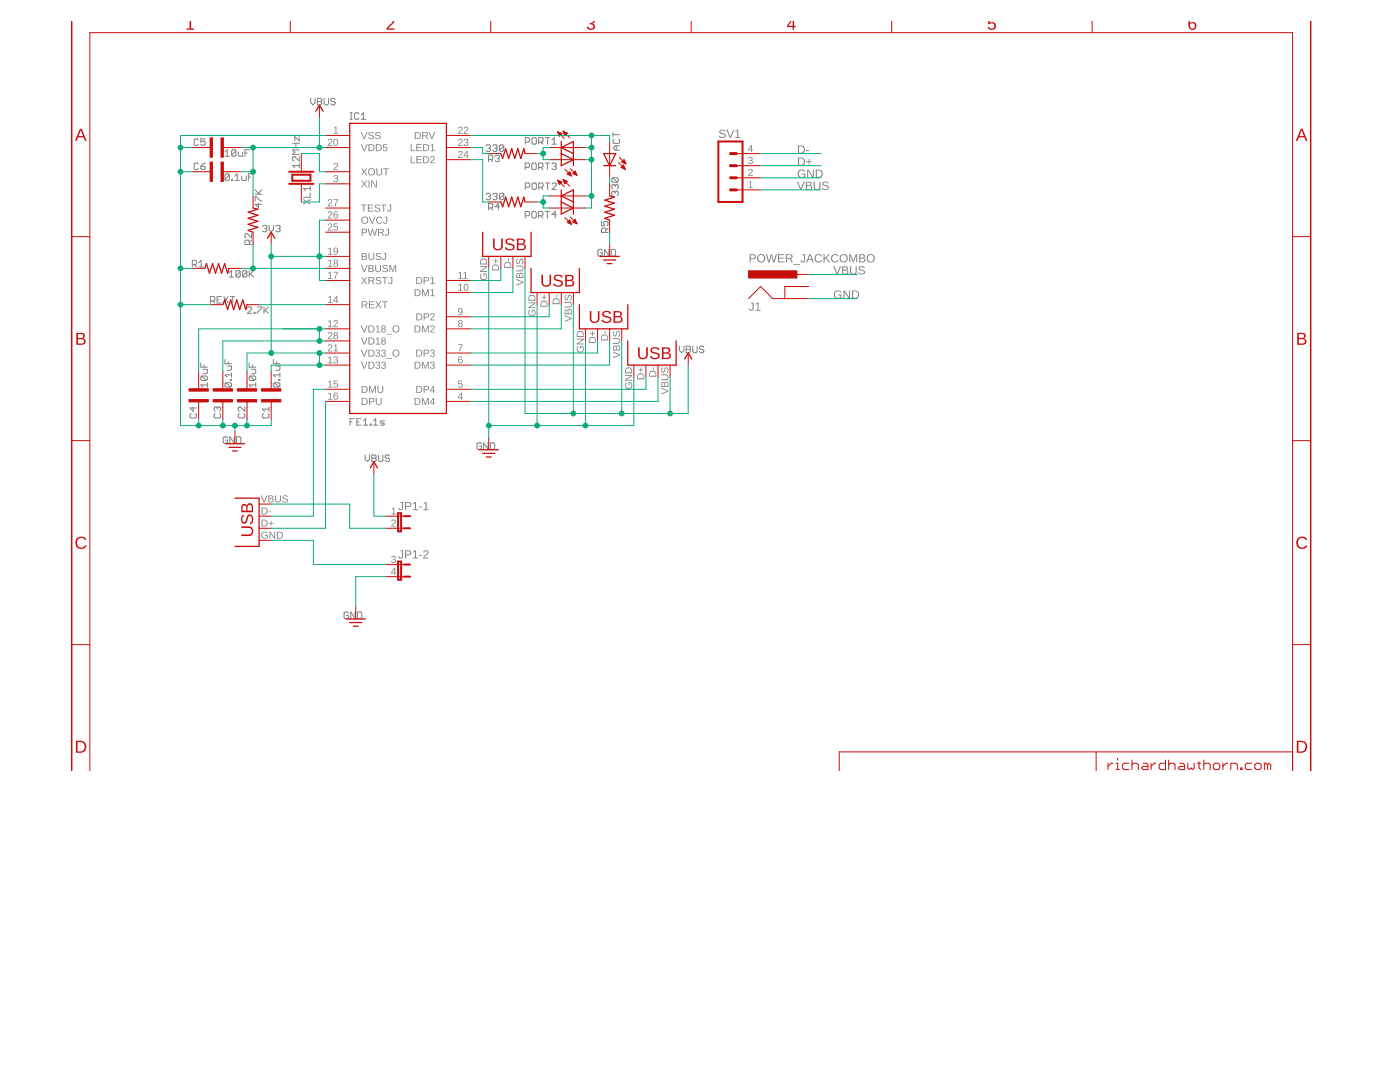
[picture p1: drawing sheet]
<svg xmlns="http://www.w3.org/2000/svg" width="279mm" height="216mm" viewBox="0 0 279 216" stroke-linecap="round" stroke-linejoin="round" font-family="sans-serif">
<g fill="none" stroke="#808080" stroke-width=".2">
<path d="M62 19.6v.9l.5 .4 .4-.4v-.9M63.4 19.6h.6l.2 .2v.3l-.2 .2 .2 .4-.2 .2h-.6zM64.7 19.6v1.1l.2 .2h.4l.3-.2v-1.1M66.9 19.8l-.2-.2h-.4l-.3 .2v.3l.3 .2h.4l.2 .2-.2 .4h-.4l-.3-.2M44.9 30.3l.4-.4v1.3M44.9 31.2h.9M45.8 34.9l-.2-.2h-.5l-.2 .2v.9M45.8 34.9v.9l-.2 .2h-.5l-.2-.2M45.8 34.9l-.9 .9M46.2 35.8h.2v.2h-.2zM46.9 36h.9M46.9 35.1l.4-.4v1.3"/>
<path d="M47.1 30.1v.9l-.2 .2h-.5l-.2-.2M47.1 30.1l-.2-.2h-.5l-.2 .2v.9M47.1 30.1l-.9 .9M47.6 30.3v.7l.2 .2h.6v-.9M48.2 35.1v.7l.3 .2h.6v-.9M48.9 30.5h.4M49.6 35.3h.4M49.8 29.9h-.9v1.3M50.4 34.7h-.8v1.3M50.9 38.8h1.3M50.9 37.9l.9 .9M52.2 37.9l-.6 .6"/>
<path d="M58.4 29.5h1.3M58.4 28.6h1.3M59.1 28.6v.9M59.7 33h-1.3l.4 .5M59.7 27.3v.8l-.9-.8v.8M59.7 31.3v.8l-.9-.8-.4 .2v.4l.2 .2M59.7 32.6v.9M59.7 29.9h-1.3l.4 .5-.4 .4h1.3M63.4 20.3h.6M97 38.8l.2-.2h.5l.2 .2-.2 .4M97 29.1l.2-.2h.5l.2 .2-.2 .5M97.4 39.2h.3"/>
<path d="M97.4 29.6h.3M97.7 29.6l.2 .2-.2 .4h-.5l-.2-.2M97.7 39.2l.2 .2-.2 .5h-.5l-.2-.3M98.3 38.8l.3-.2h.4l.2 .2-.2 .4M98.3 29.1l.3-.2h.4l.2 .2-.2 .5M98.8 39.2h.2M98.8 29.6h.2M99 39.2l.2 .2-.2 .5h-.4l-.3-.3M99 29.6l.2 .2-.2 .4h-.4l-.3-.2M100.5 38.8l-.2-.2h-.4l-.2 .2v.8M100.5 38.8v.8l-.2 .3h-.4l-.2-.3M100.5 29.1l-.2-.2h-.4l-.2 .2v.9"/>
<path d="M100.5 29.1v.9l-.2 .2h-.4l-.2-.2M100.5 38.8l-.8 .8M100.5 29.1l-.8 .9M122.3 35.5l-.2 .2v.4l.2 .2h.9M122.3 35.5h.9l.2 .2v.4l-.2 .2M122.3 35.5l.9 .8M122.7 38.4l-.2-.3h-.2l-.2 .3v.4l.2 .2M122.7 37l-.2-.2h-.2l-.2 .2v.5l.2 .2M122.7 38.4l.3-.3 .4 .3v.4l-.2 .2M122.7 37v.3M122.7 38.4v.2M122.7 37l.3-.2 .4 .2v.5l-.2 .2"/>
<path d="M45.7 54.4l.5-.4v1.3M45.7 55.3h.9M47.9 54.2v.9l-.2 .2h-.4l-.2-.2M47.9 54.2l-.2-.2h-.4l-.2 .2v.9M47.9 54.2l-.8 .9M49.3 54.2v.9l-.2 .2h-.5l-.2-.2M49.3 54.2l-.2-.2h-.5l-.2 .2v.9M49.3 54.2l-.9 .9M49.7 54v1.3M50 54.7l.6 .6M50.6 54l-.9 .9M50.9 40.1v-.9h.2l.9 .9h.2"/>
<path d="M51.6 40.6v.8l-.7-.6h1.3M52.4 45.2l.2-.2h.4l.3 .2v.2l-.3 .2M52.8 45.6h.2M53 45.6l.3 .2v.2l-.3 .2h-.4l-.2-.2M53.7 45v.8l.4 .4 .5-.4v-.8M55 45.2l.3-.2h.4l.2 .2-.2 .4M55.5 45.6h.2M55.7 45.6l.2 .2-.2 .4h-.4l-.3-.2M120.2 50l-.2-.2h-.5l-.2 .2v.9l.2 .2h.5l.2-.2v-.5h-.4M121.5 49.8v1.3l-.9-1.3v1.3M122 49.8h.6l.3 .2v.9l-.3 .2h-.6zM40.1 72.4v.9h1.3"/>
<path d="M40.3 75l-.2 .3v.4l.2 .2h.8M40.3 75h.8l.3 .3v.4l-.3 .2M40.3 75l.8 .9M40.5 73.7h.9v.7l-.3 .2h-.6M40.7 72.8v.5M41.4 76.8h-1.3l.4 .4M41.4 76.4v.8M44.9 71.7v.9h1.3M45.1 76.4l-.2 .2v.4l.2 .2h.9M45.1 76.4h.9l.2 .2v.4l-.2 .2M45.1 76.4l.9 .8M45.3 73h.9v.7l-.2 .2h-.7"/>
<path d="M45.6 72.2v.4M46 75.7h.2v.2h-.2zM46.2 74.8h-1.3l.4 .4M46.2 74.4v.8M49.4 61.4l.2-.2h.4l.2 .2v.3l-.8 .8h.8M49.7 72.4v.9h1.3M49.9 75l-.2 .3v.4l.2 .2h.9M49.9 75h.9l.2 .3v.4l-.2 .2M49.9 75l.9 .9M50.2 73.7h.8v.7l-.2 .2h-.6M50.4 72.8v.5M50.7 62.3h.2v.2h-.2z"/>
<path d="M51 76.8h-1.3l.5 .4M51 76.4v.8M51.4 61.2h.8v.2l-.8 .9v.2M52.7 61.2v1.3M52.9 61.9l.7 .6M53.6 61.2l-.9 .9M54.5 71.7v.9h1.4M54.8 76.4l-.3 .2v.4l.3 .2h.8M54.8 76.4h.8l.3 .2v.4l-.3 .2M54.8 76.4l.8 .8M55 73h.9v.7l-.3 .2h-.6M55.2 72.2v.4"/>
<path d="M55.6 75.7h.3v.2h-.3zM55.9 74.4v.8M55.9 74.8h-1.4l.5 .4M135.6 69.1v.8l.4 .5 .5-.5v-.8M136.9 69.1h.7l.2 .2v.2l-.2 .2 .2 .4-.2 .3h-.7zM136.9 69.7h.7M138.3 69.1v1l.2 .3h.4l.2-.3v-1M140.5 69.3l-.2-.2h-.5l-.2 .2v.2l.2 .2h.5l.2 .2-.2 .5h-.5l-.2-.3M45.4 87.4l-.2-.2h-.5l-.2 .2v.8l.2 .3h.5l.2-.3v-.4h-.4M46.7 87.2v1.3l-.8-1.3v1.3M47.2 87.2h.7l.2 .2v.8l-.2 .3h-.7zM69.9 84.2h.4"/>
<path d="M70.7 83.5h-.8v1.3M71.2 84.2h.4M72.1 83.5h-.9v1.3h.9M72.5 84.8h.9M72.5 84l.5-.5v1.3M72.9 90.8v.9l.4 .4 .4-.4v-.9M73.9 84.6h.2v.2h-.2zM74.2 90.8h.7l.2 .2-.2 .4 .2 .5-.2 .2h-.7zM74.2 91.4h.7M74.5 84.8h.9M74.5 84l.5-.5v1.3M75.5 90.8v1.1l.3 .2h.4l.2-.2v-1.1"/>
<path d="M76.7 84h-.6l-.2 .2 .8 .4-.2 .2h-.6M77.7 91l-.2-.2h-.4l-.2 .2 .2 .4h.4l.2 .3-.2 .4h-.4l-.2-.2M96.1 88.6l-.3-.2h-.4l-.2 .2v.9l.2 .2h.4l.3-.2v-.5h-.5M97.4 88.4v1.3l-.9-1.3v1.3M97.9 88.4h.6l.2 .2v.9l-.2 .2h-.6zM69.5 122.3l-.2-.2h-.4l-.2 .2v.9l.2 .2h.4l.2-.2v-.4h-.4M70.9 122.1v1.3l-.9-1.3v1.3M71.3 122.1h.7l.2 .2v.9l-.2 .2h-.7z"/>
</g>
<g fill="#808080">
<path d="M66.6 25.5l.5-.2v1.2h.4v.2h-.9v-.2h.4v-1l-.4 .2z"/>
<path d="M66.7 32.6a.48 .48 0 0 1 .7 .2 .48 .48 0 0 1-.4 .7l-.2 .3h.7v.1h-.9l.5-.7a.29 .29 0 0 0 .1-.4 .29 .29 0 0 0-.5 .1h-.1z"/>
<path d="M66.7 35a.41 .41 0 0 1 .7 0 .41 .41 0 0 1-.2 .6 .37 .37 0 0 1 .3 .5 .37 .37 0 0 1-.5 .3l-.4-.3-.1-.1h.2a.28 .28 0 0 0 .4 .2 .28 .28 0 0 0 .1-.4l-.3-.1v-.1a.27 .27 0 0 0 .4-.2 .27 .27 0 0 0-.2-.3 .27 .27 0 0 0-.4 .2h-.1z"/>
<path d="M91.5 75.9h.8v.2h-.7v.4a.48 .48 0 0 1 .7 .3 .48 .48 0 0 1-.3 .6 .48 .48 0 0 1-.6-.4l.5 .2a.32 .32 0 0 0 .2-.4 .32 .32 0 0 0-.5-.1h-.2z"/>
<path d="M91.4 68.7h.9l-.4 1.4h-.2v-.4l.5-.8h-.8z"/>
<path d="M149.6 50.7h.7a.5 .5 0 0 1 .6 .5 .5 .5 0 0 1-.6 .5h-.5v.7h-.2zM149.8 50.9v.6h.7a.33 .33 0 0 0 0-.6zM151 51.5a.85 .85 0 0 1 1.7 0 .85 .85 0 0 1-1.7 0zM151.5 51.1a.66 .66 0 0 0 .1 1 .66 .66 0 0 0 1-.5 .66 .66 0 0 0-.9-.7zM152.8 50.7h.3l.4 1.5 .3-1.5h.3l.3 1.5 .4-1.5h.3l-.5 1.7h-.3l-.4-1.4-.3 1.4h-.3zM155.3 50.7h1.2v.2h-1v.5h.9v.2h-.9v.6h1v.2h-1.2zM156.8 50.7h.8a.47 .47 0 0 1 .6 .4 .47 .47 0 0 1-.4 .6l.4 .7h-.2l-.4-.7h-.5v.7h-.3zM157.1 50.9v.6h.5a.31 .31 0 0 0 .4-.3 .31 .31 0 0 0-.4-.3zM158.3 52.7h1.4v.1h-1.4zM160.2 50.7h.5v1.2a.49 .49 0 0 1-.5 .5 .49 .49 0 0 1-.5-.4l.2-.1a.27 .27 0 0 0 .3 .3 .27 .27 0 0 0 .3-.3v-1h-.3zM161.5 50.7h.3l.6 1.7h-.2l-.2-.5h-.7l-.2 .5h-.2zM161.7 50.9l-.4 .8h.7zM162.8 50.9a.81 .81 0 0 1 1.2 .2l-.2 .1a.6 .6 0 0 0-.9-.1 .6 .6 0 0 0 .1 .9 .6 .6 0 0 0 .9-.1h.2a.84 .84 0 0 1-1.3 .3 .84 .84 0 0 1 0-1.3zM164.3 50.7h.3v.8l.8-.8h.2l-.7 .7 .8 1h-.3l-.6-.8-.2 .1v.7h-.3zM166.1 50.9a.81 .81 0 0 1 1.2 .2l-.2 .1a.6 .6 0 0 0-.9-.1 .6 .6 0 0 0 .1 .9 .6 .6 0 0 0 .9-.1h.2a.84 .84 0 0 1-1.3 .3 .84 .84 0 0 1 0-1.3zM167.5 51.5a.85 .85 0 0 1 1.7 0 .85 .85 0 0 1-1.7 0zM167.9 51.1a.66 .66 0 0 0 .2 1 .66 .66 0 0 0 1-.5 .66 .66 0 0 0-.9-.7zM169.5 50.7h.3l.5 1.4 .5-1.4h.3v1.7h-.2v-1.5l-.5 1.5h-.2l-.5-1.5v1.5h-.2zM171.5 50.7l.9 .1 .2 .1v.4l-.3 .2a.45 .45 0 0 1 .4 .5 .45 .45 0 0 1-.6 .4h-.6zM171.7 50.9v.5l.7-.1-.1-.3zM171.7 51.6v.6h.6l.2-.2-.2-.4zM172.9 51.5a.85 .85 0 0 1 1.7 0 .85 .85 0 0 1-1.7 0zM173.3 51.1a.66 .66 0 0 0 .2 1 .66 .66 0 0 0 .9-.5 .66 .66 0 0 0-.8-.7z"/>
<path d="M72 26.4h.2l.5 1.2 .5-1.2h.2l-.6 1.4h-.2zM73.7 26.4h.6l.3 .3h-.2a.32 .32 0 0 0-.4-.3 .32 .32 0 0 0-.2 .4 .67 .67 0 0 1 .8 .7l-.4 .3a.61 .61 0 0 1-.7-.4h.1a.37 .37 0 0 0 .5 .3 .37 .37 0 0 0 .3-.5l-.5-.1a.36 .36 0 0 1-.4-.3 .36 .36 0 0 1 .2-.4zM75 26.4h.6l.4 .3h-.2a.32 .32 0 0 0-.4-.3 .32 .32 0 0 0-.3 .4 .67 .67 0 0 1 .8 .7l-.3 .3a.61 .61 0 0 1-.8-.4h.2a.37 .37 0 0 0 .4 .3 .37 .37 0 0 0 .3-.5l-.5-.1a.36 .36 0 0 1-.3-.3 .36 .36 0 0 1 .1-.4z"/>
<path d="M72 28.8h.2l.5 1.2 .5-1.2h.2l-.6 1.4h-.2zM73.5 28.8h.5a.7 .7 0 0 1 .7 .6 .7 .7 0 0 1-.6 .8h-.6zM73.7 28.9v1.1a.59 .59 0 0 0 .8-.5 .59 .59 0 0 0-.8-.6zM75 28.8h.5a.7 .7 0 0 1 .7 .6 .7 .7 0 0 1-.7 .8h-.5zM75.2 28.9v1.1a.59 .59 0 0 0 .8-.5 .59 .59 0 0 0-.8-.6zM76.5 28.8h.8v.1h-.7v.5a.48 .48 0 0 1 .7 .2 .48 .48 0 0 1-.3 .6 .48 .48 0 0 1-.6-.3l.5 .1a.32 .32 0 0 0 .2-.4 .32 .32 0 0 0-.5-.1h-.2z"/>
<path d="M65.6 27.8a.48 .48 0 0 1 .7 .2 .48 .48 0 0 1-.4 .6l-.3 .4h.7v.1h-.9l.5-.7a.29 .29 0 0 0 .2-.5 .29 .29 0 0 0-.5 .2h-.2zM66.7 27.8a.52 .52 0 0 1 .6 0 .52 .52 0 0 1 .2 .6 .52 .52 0 0 1-.5 .7 .52 .52 0 0 1-.5-.7zM66.9 27.9a.79 .79 0 0 0 .1 1.1 .7 .7 0 0 0 0-1.2z"/>
<path d="M72.1 33.6h.2l.4 .5 .4-.5h.2l-.5 .7 .5 .7h-.2l-.4-.6-.4 .6h-.2l.5-.7zM73.4 34.3a.75 .75 0 0 1 1.5 0 .75 .75 0 0 1-1.5 0zM73.6 34.3a.55 .55 0 0 0 1.1 0 .55 .55 0 0 0-1.1 0zM75.1 33.6h.2v.9a.39 .39 0 0 0 .4 .4 .39 .39 0 0 0 .4-.4v-.9h.2v.9a.58 .58 0 0 1-.6 .5 .58 .58 0 0 1-.6-.5zM76.5 33.6h1.1v.1h-.5v1.3h-.2v-1.3h-.4z"/>
<path d="M72.1 36h.2l.4 .6 .4-.6h.2l-.5 .7 .5 .7h-.2l-.4-.6-.4 .6h-.2l.5-.7zM73.6 36h.1v1.4h-.1zM74.1 36h.2l.8 1.2v-1.2h.1v1.4h-.2l-.7-1.2v1.2h-.2z"/>
<path d="M72.1 40.8h1.1v.2h-.5v1.2h-.2v-1.2h-.4zM73.4 40.8h1.1v.2h-.9v.4h.8v.2h-.8v.5h.9v.1h-1.1zM74.9 40.9l.6-.1 .3 .3-.1 .1a.32 .32 0 0 0-.4-.3 .32 .32 0 0 0-.3 .4 .67 .67 0 0 1 .8 .7l-.3 .2a.61 .61 0 0 1-.8-.3h.2a.37 .37 0 0 0 .4 .2 .37 .37 0 0 0 .3-.4l-.5-.2a.36 .36 0 0 1-.3-.2 .36 .36 0 0 1 .1-.4zM76 40.8h1.2v.2h-.5v1.2h-.2v-1.2h-.5zM77.6 40.8h.5l-.1 1.2-.2 .2a.42 .42 0 0 1-.6-.3l.2-.1a.23 .23 0 0 0 .3 .3 .23 .23 0 0 0 .2-.3v-.8h-.3z"/>
<path d="M65.6 39.8a.48 .48 0 0 1 .7 .3 .48 .48 0 0 1-.4 .6l-.3 .3h.7v.2h-.9l.5-.7a.29 .29 0 0 0 .2-.5 .29 .29 0 0 0-.5 .1h-.2zM66.5 39.8h1l-.5 1.4h-.2l.1-.4 .4-.9h-.8z"/>
<path d="M72.1 43.9a.72 .72 0 0 1 1.4 0 .72 .72 0 0 1-1.4 0zM72.2 43.9a.55 .55 0 0 0 1.1 0 .55 .55 0 0 0-1.1 0zM73.6 43.2h.2l.5 1.3 .4-1.3h.2l-.5 1.4h-.2zM75.2 43.4l.7-.2 .4 .4h-.2a.51 .51 0 0 0-.7 0 .51 .51 0 0 0 0 .8 .51 .51 0 0 0 .8-.2l.1 .1a.72 .72 0 0 1-1 .2 .72 .72 0 0 1-.1-1.1zM76.8 43.2h.5v1.2l-.3 .2a.42 .42 0 0 1-.6-.3h.2a.23 .23 0 0 0 .3 .2 .23 .23 0 0 0 .2-.3v-.8h-.3z"/>
<path d="M65.6 42.3a.48 .48 0 0 1 .7 .2 .48 .48 0 0 1-.4 .6l-.3 .3h.7v.2h-.9l.5-.7a.29 .29 0 0 0 .2-.5 .29 .29 0 0 0-.5 .1h-.2zM66.8 42.2h.4l.2 .2-.5-.1-.2 .6a.47 .47 0 0 1 .7 0 .47 .47 0 0 1-.2 .7 .47 .47 0 0 1-.6-.3v-.6zM66.7 43.1a.3 .3 0 0 0 .6 0 .3 .3 0 0 0-.6 0z"/>
<path d="M72.2 45.7h.6a.43 .43 0 0 1 .5 .4 .43 .43 0 0 1-.5 .4h-.4v.5h-.2zM72.4 45.8v.6l.6-.2-.1-.4zM73.4 45.7h.2l.3 1.2 .3-1.2h.2l.4 1.2 .3-1.2h.2l-.4 1.3h-.3l-.3-1.1-.3 1.1h-.2zM75.5 45.7h.6a.41 .41 0 0 1 .5 .3 .41 .41 0 0 1-.3 .4l.4 .6h-.3l-.3-.5h-.5v.5h-.1zM75.6 45.8v.5h.5a.26 .26 0 0 0 .3-.2 .26 .26 0 0 0-.3-.3zM77.2 45.7h.4v1.1l-.2 .2a.42 .42 0 0 1-.6-.3h.2a.23 .23 0 0 0 .2 .2 .23 .23 0 0 0 .2-.3v-.8h-.2z"/>
<path d="M65.6 44.7a.48 .48 0 0 1 .7 .2 .48 .48 0 0 1-.4 .6l-.3 .3h.7v.2h-.9l.5-.7a.29 .29 0 0 0 .2-.5 .29 .29 0 0 0-.5 .2l-.2-.1zM66.6 44.6h.8v.1h-.6l-.1 .5a.48 .48 0 0 1 .7 .2 .48 .48 0 0 1-.3 .7 .48 .48 0 0 1-.6-.4l.5 .2a.32 .32 0 0 0 .3-.5 .32 .32 0 0 0-.6-.1h-.1z"/>
<path d="M72.2 50.5l.9 .1 .1 .3-.3 .2 .3 .3-.1 .4-.9 .1zM72.4 50.6v.5l.6-.2-.1-.2zM72.4 51.2v.5l.6-.1-.1-.4zM73.5 50.5h.2v.8a.39 .39 0 0 0 .4 .4 .39 .39 0 0 0 .4-.4v-.8h.2v.8a.58 .58 0 0 1-.6 .6 .58 .58 0 0 1-.6-.5zM75.1 50.6l.6-.1 .4 .3h-.2a.32 .32 0 0 0-.4-.2 .32 .32 0 0 0-.2 .4 .67 .67 0 0 1 .8 .7l-.4 .2a.61 .61 0 0 1-.8-.4h.2a.37 .37 0 0 0 .5 .3 .37 .37 0 0 0 .2-.5l-.5-.1a.36 .36 0 0 1-.3-.3 .36 .36 0 0 1 .1-.3zM76.6 50.5h.5l-.1 1.1-.2 .3a.42 .42 0 0 1-.6-.4h.2a.23 .23 0 0 0 .3 .2 .23 .23 0 0 0 .2-.2v-.9h-.3z"/>
<path d="M65.5 49.6l.5-.2v1.3h.3v.1h-.8v-.1h.3v-1.1l-.3 .2zM66.7 49.5a.57 .57 0 0 1 .7 .1 .57 .57 0 0 1 .1 .7 .47 .47 0 0 1-.4 .5 .47 .47 0 0 1-.5-.3l.5 .2 .2-.6a.45 .45 0 0 1-.7 .1 .45 .45 0 0 1 .1-.7zM66.7 49.9a.31 .31 0 0 0 .6 0 .31 .31 0 0 0-.6 0z"/>
<path d="M72 52.9h.2l.5 1.2 .5-1.2h.2l-.6 1.4h-.2zM73.5 52.9l1 .1v.3l-.2 .2 .3 .3-.1 .4-1 .1zM73.7 53v.5l.6-.1v-.3zM73.7 53.6v.5l.7-.1-.1-.3zM74.9 52.9h.2v.9a.39 .39 0 0 0 .4 .4 .39 .39 0 0 0 .3-.5v-.8h.2v.9a.58 .58 0 0 1-.5 .5 .58 .58 0 0 1-.6-.5zM76.5 53l.6-.1 .3 .3h-.2a.32 .32 0 0 0-.4-.2 .32 .32 0 0 0-.2 .4 .67 .67 0 0 1 .8 .7l-.4 .2a.61 .61 0 0 1-.7-.4h.2a.37 .37 0 0 0 .4 .3 .37 .37 0 0 0 .3-.4l-.5-.2a.36 .36 0 0 1-.3-.2 .36 .36 0 0 1 .1-.4zM77.7 52.9h.3l.4 1.2 .4-1.2h.3v1.4h-.2v-1.2l-.4 1.2h-.2l-.4-1.2v1.2h-.2z"/>
<path d="M65.5 52.1l.5-.3v1.3h.3v.1h-.8v-.1h.3v-1.1l-.3 .2zM66.7 51.9a.41 .41 0 0 1 .6 0 .41 .41 0 0 1-.1 .6 .4 .4 0 0 1 .1 .6 .4 .4 0 0 1-.6 0 .4 .4 0 0 1 .1-.6l-.2-.2zM66.7 52.2a.3 .3 0 0 0 .6 0 .3 .3 0 0 0-.6 0zM66.7 52.8a.3 .3 0 0 0 .6 0 .3 .3 0 0 0-.6 0z"/>
<path d="M72.1 55.3h.2l.4 .5 .4-.5h.2l-.5 .7 .5 .7h-.2l-.4-.6-.4 .6h-.2l.5-.7zM73.5 55.3h.7a.41 .41 0 0 1 .5 .3 .41 .41 0 0 1-.4 .5l.4 .6h-.2l-.3-.6h-.5v.6h-.2zM73.7 55.5v.5h.5a.26 .26 0 0 0 .3-.3 .26 .26 0 0 0-.3-.2zM75.1 55.4l.6-.1 .4 .3h-.2a.32 .32 0 0 0-.4-.2 .32 .32 0 0 0-.2 .4 .67 .67 0 0 1 .8 .7l-.4 .2a.61 .61 0 0 1-.8-.3l.2-.1a.37 .37 0 0 0 .5 .3 .37 .37 0 0 0 .2-.4l-.5-.2a.36 .36 0 0 1-.3-.2 .36 .36 0 0 1 .1-.4zM76.2 55.3h1.2v.2h-.5v1.2h-.2v-1.2h-.5zM77.8 55.3h.5v1.2l-.2 .2a.42 .42 0 0 1-.6-.4h.1a.23 .23 0 0 0 .3 .3 .23 .23 0 0 0 .2-.3v-.8h-.3z"/>
<path d="M65.5 54.5l.5-.3v1.3h.3v.1h-.8v-.1h.3v-1.1l-.3 .2zM66.5 54.2h1l-.5 1.4h-.2l.1-.3 .4-.9h-.8z"/>
<path d="M82.8 26.3h.4a.7 .7 0 0 1 .8 .7 .7 .7 0 0 1-.7 .7h-.5zM83 26.5v1.1a.59 .59 0 0 0 .8-.6 .59 .59 0 0 0-.8-.5zM84.3 26.3h.6a.41 .41 0 0 1 .5 .4 .41 .41 0 0 1-.3 .4l.4 .6h-.3l-.3-.5h-.5v.5h-.1zM84.4 26.5v.5h.5a.26 .26 0 0 0 .3-.2 .26 .26 0 0 0-.3-.3zM85.5 26.3h.2l.5 1.3 .5-1.3h.2l-.6 1.4h-.2z"/>
<path d="M91.6 25.4a.48 .48 0 0 1 .7 .2 .48 .48 0 0 1-.4 .6l-.3 .3h.7v.2h-.9l.5-.7a.29 .29 0 0 0 .2-.5 .29 .29 0 0 0-.5 .2l-.2-.1zM92.7 25.4a.48 .48 0 0 1 .7 .2 .48 .48 0 0 1-.4 .6l-.3 .3h.8v.2h-1l.6-.7a.29 .29 0 0 0 .1-.5 .29 .29 0 0 0-.5 .2l-.1-.1z"/>
<path d="M82 28.8h.1v1.2h.8v.2h-.9zM83.1 28.8h1.1v.1h-.9v.5h.8v.1h-.8v.5h.9v.2h-1.1zM84.4 28.8h.5a.7 .7 0 0 1 .7 .6 .7 .7 0 0 1-.6 .8h-.6zM84.6 28.9v1.1a.59 .59 0 0 0 .9-.5 .59 .59 0 0 0-.9-.6zM85.9 29l.5-.2v1.2h.4v.2h-.9v-.2h.4v-1.1l-.4 .3z"/>
<path d="M91.6 27.8a.48 .48 0 0 1 .7 .2 .48 .48 0 0 1-.4 .6l-.3 .4h.7v.1h-.9l.5-.7a.29 .29 0 0 0 .2-.5 .29 .29 0 0 0-.5 .2h-.2zM92.7 27.8a.41 .41 0 0 1 .6 0 .41 .41 0 0 1-.1 .6 .37 .37 0 0 1 .3 .4 .37 .37 0 0 1-.5 .3l-.4-.2-.1-.2h.2a.28 .28 0 0 0 .4 .3 .28 .28 0 0 0 .1-.5h-.3v-.2a.27 .27 0 0 0 .3-.1 .27 .27 0 0 0-.1-.4 .27 .27 0 0 0-.4 .3l-.2-.1z"/>
<path d="M82 31.2h.1v1.2h.8v.2h-.9zM83.1 31.2h1.1v.1h-.9v.5h.8v.1h-.8v.5h.9v.2h-1.1zM84.4 31.2h.5a.7 .7 0 0 1 .7 .6 .7 .7 0 0 1-.6 .8h-.6zM84.6 31.3v1.1a.59 .59 0 0 0 .9-.5 .59 .59 0 0 0-.9-.6zM86 31.2a.48 .48 0 0 1 .7 .3 .48 .48 0 0 1-.4 .6l-.3 .3h.8v.2h-1l.6-.7a.29 .29 0 0 0 .1-.5 .29 .29 0 0 0-.5 .1h-.1z"/>
<path d="M91.6 30.2a.48 .48 0 0 1 .7 .2 .48 .48 0 0 1-.4 .7l-.3 .3h.7v.1h-.9l.5-.7a.29 .29 0 0 0 .2-.4 .29 .29 0 0 0-.5 .1h-.2zM93.1 30.1h.2v1h.2v.1h-.2v.3h-.2v-.3h-.6zM93.1 30.3l-.4 .8h.4z"/>
<path d="M72 64.9h.2l.5 1.3 .5-1.3h.2l-.6 1.4h-.2zM73.5 64.9h.5a.7 .7 0 0 1 .7 .7 .7 .7 0 0 1-.6 .7h-.6zM73.7 65.1v1.1a.59 .59 0 0 0 .8-.6 .59 .59 0 0 0-.8-.5zM75 65.2l.5-.3v1.3h.4v.1h-.9v-.1h.3v-1.1l-.3 .2zM76.2 65a.41 .41 0 0 1 .7 0 .41 .41 0 0 1-.2 .6 .4 .4 0 0 1 .1 .6 .4 .4 0 0 1-.6 0 .4 .4 0 0 1 .1-.6l-.2-.2zM76.3 65.3a.26 .26 0 0 0 .5 0 .26 .26 0 0 0-.5 0zM76.2 66a.3 .3 0 0 0 .6 0 .3 .3 0 0 0-.6 0zM77.1 66.6h1.1v.1h-1.1zM78.3 65.6a.72 .72 0 0 1 1.4 0 .72 .72 0 0 1-1.4 0zM78.4 65.6a.55 .55 0 0 0 1.1 0 .55 .55 0 0 0-1.1 0z"/>
<path d="M65.5 64.1l.5-.2v1.2h.3v.2h-.8v-.2h.3v-1l-.3 .2zM66.7 64a.48 .48 0 0 1 .7 .2 .48 .48 0 0 1-.4 .6l-.3 .3h.8v.2h-1l.6-.7a.29 .29 0 0 0 .1-.5 .29 .29 0 0 0-.5 .1h-.2z"/>
<path d="M72 67.4h.2l.5 1.2 .5-1.2h.2l-.6 1.4h-.2zM73.5 67.4h.5a.7 .7 0 0 1 .7 .6 .7 .7 0 0 1-.6 .8h-.6zM73.7 67.5v1.1a.59 .59 0 0 0 .8-.5 .59 .59 0 0 0-.8-.6zM75 67.6l.5-.2v1.2h.4v.2h-.9v-.2h.3v-1.1l-.3 .3zM76.2 67.4a.41 .41 0 0 1 .7 0 .41 .41 0 0 1-.2 .6 .4 .4 0 0 1 .1 .6 .4 .4 0 0 1-.6 0 .4 .4 0 0 1 .1-.6l-.2-.2zM76.3 67.7a.26 .26 0 0 0 .5 0 .26 .26 0 0 0-.5 0zM76.2 68.4a.3 .3 0 0 0 .6 0 .3 .3 0 0 0-.6 0z"/>
<path d="M65.6 66.4a.48 .48 0 0 1 .7 .2 .48 .48 0 0 1-.4 .6l-.3 .3h.7v.2h-.9l.5-.7a.29 .29 0 0 0 .2-.5 .29 .29 0 0 0-.5 .2l-.2-.1zM66.7 66.4a.41 .41 0 0 1 .6-.1 .41 .41 0 0 1-.1 .7 .4 .4 0 0 1 .1 .6 .4 .4 0 0 1-.6 0 .4 .4 0 0 1 .1-.6l-.2-.3zM66.7 66.6a.3 .3 0 0 0 .6 0 .3 .3 0 0 0-.6 0zM66.7 67.3a.3 .3 0 0 0 .6 0 .3 .3 0 0 0-.6 0z"/>
<path d="M72 69.8h.2l.5 1.2 .5-1.2h.2l-.6 1.4h-.2zM73.5 69.8h.5a.7 .7 0 0 1 .7 .6 .7 .7 0 0 1-.6 .8h-.6zM73.7 69.9v1.1a.59 .59 0 0 0 .8-.5 .59 .59 0 0 0-.8-.6zM75.1 69.8a.41 .41 0 0 1 .6 0 .41 .41 0 0 1-.2 .7 .37 .37 0 0 1 .4 .4 .37 .37 0 0 1-.5 .3l-.4-.2-.1-.2h.2a.28 .28 0 0 0 .4 .2 .28 .28 0 0 0 .1-.4l-.4-.1v-.1a.27 .27 0 0 0 .4-.2 .27 .27 0 0 0-.2-.3 .27 .27 0 0 0-.3 .2h-.2zM76.2 69.8a.41 .41 0 0 1 .7 0 .41 .41 0 0 1-.2 .7 .37 .37 0 0 1 .3 .4 .37 .37 0 0 1-.5 .3l-.4-.2-.1-.2h.2a.28 .28 0 0 0 .4 .2 .28 .28 0 0 0 .1-.4l-.3-.1v-.1a.27 .27 0 0 0 .4-.2 .27 .27 0 0 0-.2-.3 .27 .27 0 0 0-.4 .2h-.1zM77.1 71.4h1.1v.2h-1.1zM78.3 70.5a.72 .72 0 0 1 1.4 0 .72 .72 0 0 1-1.4 0zM78.4 70.5a.55 .55 0 0 0 1.1 0 .55 .55 0 0 0-1.1 0z"/>
<path d="M65.6 68.8a.48 .48 0 0 1 .7 .2 .48 .48 0 0 1-.4 .6l-.3 .4h.7v.1h-.9l.5-.7a.29 .29 0 0 0 .2-.5 .29 .29 0 0 0-.5 .2h-.2zM66.6 68.9l.5-.2v1.3h.4v.1h-.9v-.1h.4v-1.1l-.4 .2z"/>
<path d="M72 72.2h.2l.5 1.2 .5-1.2h.2l-.6 1.4h-.2zM73.5 72.2h.5a.7 .7 0 0 1 .7 .7 .7 .7 0 0 1-.6 .7h-.6zM73.7 72.3v1.1a.59 .59 0 0 0 .8-.5 .59 .59 0 0 0-.8-.6zM75.1 72.3a.41 .41 0 0 1 .6-.1 .41 .41 0 0 1-.2 .7 .37 .37 0 0 1 .4 .4 .37 .37 0 0 1-.5 .3l-.4-.2-.1-.2h.2a.28 .28 0 0 0 .4 .3 .28 .28 0 0 0 .1-.5l-.4-.1v-.1a.27 .27 0 0 0 .4-.1 .27 .27 0 0 0-.2-.4 .27 .27 0 0 0-.3 .2h-.2zM76.2 72.3a.41 .41 0 0 1 .7-.1 .41 .41 0 0 1-.2 .7 .37 .37 0 0 1 .3 .4 .37 .37 0 0 1-.5 .3l-.4-.2-.1-.2h.2a.28 .28 0 0 0 .4 .3 .28 .28 0 0 0 .1-.5l-.3-.1v-.1a.27 .27 0 0 0 .4-.1 .27 .27 0 0 0-.2-.4 .27 .27 0 0 0-.4 .2h-.1z"/>
<path d="M65.5 71.3l.5-.2v1.3h.3v.1h-.8v-.1h.3v-1.1l-.3 .2zM66.7 71.2a.41 .41 0 0 1 .6 0 .41 .41 0 0 1-.2 .6 .37 .37 0 0 1 .4 .5 .37 .37 0 0 1-.5 .2l-.4-.2-.1-.1 .2-.1a.28 .28 0 0 0 .4 .3 .28 .28 0 0 0 .1-.5h-.3v-.2a.27 .27 0 0 0 .3-.1 .27 .27 0 0 0-.1-.4 .27 .27 0 0 0-.4 .3h-.2z"/>
<path d="M72.2 77h.4a.7 .7 0 0 1 .8 .7 .7 .7 0 0 1-.7 .7h-.5zM72.4 77.2v1.1a.59 .59 0 0 0 .8-.6 .59 .59 0 0 0-.8-.5zM73.6 77h.3l.4 1.2 .5-1.2h.2v1.4h-.2v-1.2l-.4 1.2h-.1l-.5-1.2v1.2h-.2zM75.3 77h.2v.9a.39 .39 0 0 0 .4 .4 .39 .39 0 0 0 .4-.4v-.9h.2v.9a.58 .58 0 0 1-.6 .5 .58 .58 0 0 1-.6-.5z"/>
<path d="M65.5 76.2l.5-.3v1.3h.3v.1h-.8v-.1h.3v-1.1l-.3 .2zM66.6 75.9h.8v.2h-.6l-.1 .4a.48 .48 0 0 1 .7 .3 .48 .48 0 0 1-.3 .6 .48 .48 0 0 1-.6-.4l.5 .2a.32 .32 0 0 0 .3-.4 .32 .32 0 0 0-.6-.1h-.1z"/>
<path d="M72.2 79.4h.4a.7 .7 0 0 1 .8 .7 .7 .7 0 0 1-.7 .7h-.5zM72.4 79.6v1.1a.59 .59 0 0 0 .8-.6 .59 .59 0 0 0-.8-.5zM73.6 79.4h.6a.43 .43 0 0 1 .5 .4 .43 .43 0 0 1-.5 .5h-.4v.5h-.2zM73.8 79.6v.5l.7-.1-.1-.4zM75 79.4h.2v.9a.39 .39 0 0 0 .4 .4 .39 .39 0 0 0 .4-.4v-.9h.1v.9a.58 .58 0 0 1-.5 .5 .58 .58 0 0 1-.6-.5z"/>
<path d="M65.5 78.6l.5-.2v1.2h.3v.2h-.8v-.2h.3v-1.1l-.3 .3zM66.8 78.4h.4l.2 .2-.5-.1-.2 .5a.47 .47 0 0 1 .7 .1 .47 .47 0 0 1-.2 .7 .47 .47 0 0 1-.6-.3v-.6zM66.7 79.3a.3 .3 0 0 0 .6 0 .3 .3 0 0 0-.6 0z"/>
<path d="M82.7 79.4h.5a.7 .7 0 0 1 .7 .7 .7 .7 0 0 1-.6 .7h-.6zM82.9 79.6v1.1a.59 .59 0 0 0 .9-.6 .59 .59 0 0 0-.9-.5zM84.2 79.4h.3l.4 1.2 .4-1.2h.3v1.4h-.2v-1.2l-.4 1.2h-.2l-.4-1.2v1.2h-.2zM86.4 79.4h.2v1h.2v.1h-.2v.3h-.2v-.3h-.6zM86.4 79.6l-.5 .8h.5z"/>
<path d="M92 78.4h.2v.9h.2v.1h-.2v.4h-.2v-.4h-.6zM92 78.6l-.5 .7h.5z"/>
<path d="M83.1 77h.4a.7 .7 0 0 1 .8 .7 .7 .7 0 0 1-.7 .7h-.5zM83.3 77.2v1a.59 .59 0 0 0 .8-.5 .59 .59 0 0 0-.8-.5zM84.5 77h.6a.43 .43 0 0 1 .5 .4 .43 .43 0 0 1-.5 .5h-.4v.5h-.2zM84.7 77.2v.5l.7-.1-.1-.4zM86.4 77h.2v.9h.2v.2h-.2v.3h-.2v-.3h-.6zM86.4 77.2l-.5 .7h.5z"/>
<path d="M82.7 72.2h.5a.7 .7 0 0 1 .7 .6 .7 .7 0 0 1-.6 .8h-.6zM82.9 72.3v1.1a.59 .59 0 0 0 .9-.5 .59 .59 0 0 0-.9-.6zM84.2 72.2h.3l.4 1.2 .4-1.2h.3v1.4h-.2v-1.3l-.4 1.3h-.2l-.4-1.3v1.3h-.2zM86 72.2a.41 .41 0 0 1 .6 0 .41 .41 0 0 1-.2 .7 .37 .37 0 0 1 .4 .4 .37 .37 0 0 1-.5 .3l-.4-.2-.1-.2h.2a.28 .28 0 0 0 .4 .2 .28 .28 0 0 0 .1-.4l-.4-.1v-.1a.27 .27 0 0 0 .4-.1 .27 .27 0 0 0-.2-.4 .27 .27 0 0 0-.3 .2h-.2z"/>
<path d="M91.6 71.2l.5-.1 .2 .3-.5-.1-.2 .5a.47 .47 0 0 1 .7 .1 .47 .47 0 0 1-.2 .7 .47 .47 0 0 1-.6-.4l-.1-.6zM91.6 72.1a.3 .3 0 0 0 .6 0 .3 .3 0 0 0-.6 0z"/>
<path d="M83.1 69.8h.4a.7 .7 0 0 1 .8 .6 .7 .7 0 0 1-.7 .8h-.5zM83.3 69.9v1.1a.59 .59 0 0 0 .8-.5 .59 .59 0 0 0-.8-.6zM84.5 69.8h.6a.43 .43 0 0 1 .5 .4 .43 .43 0 0 1-.5 .4h-.4v.6h-.2zM84.7 69.9v.6l.7-.2-.1-.4zM86 69.8a.41 .41 0 0 1 .6 0 .41 .41 0 0 1-.2 .6 .37 .37 0 0 1 .4 .5 .37 .37 0 0 1-.5 .3l-.4-.2-.1-.2h.2a.28 .28 0 0 0 .4 .2 .28 .28 0 0 0 .1-.4l-.3-.1v-.1a.27 .27 0 0 0 .3-.2 .27 .27 0 0 0-.1-.3 .27 .27 0 0 0-.4 .2h-.2z"/>
<path d="M82.7 64.9h.5a.7 .7 0 0 1 .7 .7 .7 .7 0 0 1-.6 .7h-.6zM82.9 65.1v1.1a.59 .59 0 0 0 .9-.6 .59 .59 0 0 0-.9-.5zM84.2 64.9h.3l.4 1.2 .4-1.2h.3v1.4h-.2v-1.2l-.4 1.2h-.2l-.4-1.2v1.2h-.2zM86 65a.48 .48 0 0 1 .7 .2 .48 .48 0 0 1-.4 .7l-.3 .3h.8v.1h-1l.5-.6a.29 .29 0 0 0 .2-.5 .29 .29 0 0 0-.5 .1h-.2z"/>
<path d="M91.6 64a.41 .41 0 0 1 .6-.1 .41 .41 0 0 1-.1 .7 .4 .4 0 0 1 .1 .6 .4 .4 0 0 1-.6 0 .4 .4 0 0 1 .1-.7l-.3-.2zM91.6 64.2a.26 .26 0 0 0 .5 0 .26 .26 0 0 0-.5 0zM91.6 64.9a.3 .3 0 0 0 .6 0 .3 .3 0 0 0-.6 0z"/>
<path d="M83.1 62.5h.4a.7 .7 0 0 1 .8 .7 .7 .7 0 0 1-.7 .7h-.5zM83.3 62.7v1.1a.59 .59 0 0 0 .8-.6 .59 .59 0 0 0-.8-.5zM84.5 62.5h.6a.43 .43 0 0 1 .5 .4 .43 .43 0 0 1-.5 .5h-.4v.5h-.2zM84.7 62.7v.5l.7-.1-.1-.4zM86 62.6a.48 .48 0 0 1 .7 .2 .48 .48 0 0 1-.4 .7l-.3 .3h.8v.1h-1l.6-.7a.29 .29 0 0 0 .1-.4 .29 .29 0 0 0-.5 .1h-.2z"/>
<path d="M91.5 61.6a.57 .57 0 0 1 .7 0 .57 .57 0 0 1 .1 .8 .47 .47 0 0 1-.3 .5 .47 .47 0 0 1-.6-.3l.6 .1 .2-.5a.45 .45 0 0 1-.7 .1 .45 .45 0 0 1 0-.7zM91.5 61.9a.35 .35 0 0 0 .7 0 .35 .35 0 0 0-.7 0z"/>
<path d="M82.7 57.7h.5a.7 .7 0 0 1 .7 .7 .7 .7 0 0 1-.6 .7h-.6zM82.9 57.9v1a.59 .59 0 0 0 .9-.5 .59 .59 0 0 0-.9-.5zM84.2 57.7h.3l.4 1.2 .4-1.2h.3v1.4h-.2v-1.2l-.4 1.2h-.2l-.4-1.2v1.2h-.2zM85.9 57.9l.5-.2v1.2h.4v.2h-.9v-.2h.3v-1l-.3 .2z"/>
<path d="M91.5 56.9l.5-.3v1.3h.3v.1h-.8v-.1h.3v-1.1l-.3 .2zM92.7 56.7a.52 .52 0 0 1 .6 .1 .52 .52 0 0 1 .2 .5 .52 .52 0 0 1-.5 .8 .52 .52 0 0 1-.5-.8zM92.9 56.8a.79 .79 0 0 0 .1 1.1 .7 .7 0 0 0 0-1.1z"/>
<path d="M83.1 55.3h.4a.7 .7 0 0 1 .8 .7 .7 .7 0 0 1-.7 .7h-.5zM83.3 55.4v1.1a.59 .59 0 0 0 .8-.5 .59 .59 0 0 0-.8-.6zM84.5 55.3h.6a.43 .43 0 0 1 .5 .4 .43 .43 0 0 1-.5 .4h-.4v.6h-.2zM84.7 55.4v.6l.7-.1-.1-.4zM85.9 55.5l.5-.2v1.2h.4v.2h-.9v-.2h.3v-1l-.3 .2z"/>
<path d="M91.5 54.5l.5-.3v1.3h.3v.1h-.8v-.1h.3v-1.1l-.3 .2zM92.5 54.5l.5-.3v1.3h.3v.1h-.9v-.1h.4v-1.1l-.3 .2z"/>
<path d="M72.2 60.1h.6a.41 .41 0 0 1 .5 .3 .41 .41 0 0 1-.3 .5l.4 .6h-.2l-.4-.6h-.4v.6h-.2zM72.4 60.3v.5h.4a.26 .26 0 0 0 .3-.3 .26 .26 0 0 0-.3-.2zM73.6 60.1h1.1v.2h-.9v.4h.8v.2h-.8v.5h.9v.1h-1.1zM74.9 60.1h.2l.4 .6 .4-.6h.2l-.5 .7 .5 .7h-.2l-.4-.6-.4 .6h-.2l.5-.7zM76.2 60.1h1.2v.2h-.5v1.2h-.2v-1.2h-.5z"/>
<path d="M65.5 59.3l.5-.2v1.2h.3v.2h-.8v-.2h.3v-1.1l-.3 .3zM67.1 59.1h.2v.9h.2v.1h-.2v.4h-.2v-.4h-.6zM67.1 59.3l-.4 .7h.4z"/>
</g>
<g fill="none" stroke="#808080" stroke-width=".2">
<path d="M60.6 39.8l1.3 .9M61.9 39.8l-1.3 .9M61.9 38.5v.9h-1.3M61.9 37.2v.8M61.9 37.6h-1.3l.4 .4M69.9 23.8h.4M69.9 22.5h.4M70.1 22.5v1.3M71.6 22.7l-.2-.2h-.4l-.2 .2v.9l.2 .2h.4l.2-.2M72.1 23.8h.9M72.1 22.9l.4-.4v1.3M43.3 59.8h.5"/>
<path d="M44.2 59.2h-.9v1.3h.9M44.7 59.2l.8 1.3M45.5 59.2l-.8 1.3M46 59.2h.9M46.4 59.2v1.3M42 60h.7l.2-.2v-.4l-.2-.2h-.7v1.3M42.4 60l.5 .5M38.1 82.5l-.2 .2v.5l.2 .2h.9l.2-.2v-.5l-.2-.2M38.5 81.2v.9l-.6-.7h1.3M42.9 82.5l-.2 .2v.5l.2 .2h.9l.2-.2v-.5l-.2-.2M43.4 81.4l-.2-.2-.5 .2v.5l.2 .2M43.4 81.4l.2-.2 .4 .2v.5l-.2 .2"/>
<path d="M43.4 81.4v.2M47.8 82.5l-.3 .2v.5l.3 .2h.8l.3-.2v-.5l-.3-.2M48.9 81.2v.9l-.9-.9-.5 .2v.5l.3 .2M52.6 82.5l-.2 .2v.5l.2 .2h.9l.2-.2v-.5l-.2-.2M53.7 81.2v.9M53.7 81.6h-1.3l.4 .5"/>
</g>
<g fill="#808080">
<path d="M98.4 53a.72 .72 0 0 1 .8-.2 .72 .72 0 0 1 .4 .6v.6h-1.4zM98.5 53.1l-.1 .7h1.1a.6 .6 0 0 0-.2-.7 .6 .6 0 0 0-.8 0zM98.4 52h.5v-.4h.1v.4h.4v.1h-.4v.5h-.1v-.5h-.5z"/>
<path d="M100.8 52.4a.72 .72 0 0 1 .8-.1 .72 .72 0 0 1 .4 .6v.6h-1.4zM100.9 52.6l-.1 .7h1.1a.6 .6 0 0 0-.2-.8 .6 .6 0 0 0-.8 .1zM101.4 51.6h.2v.5h-.2z"/>
<path d="M103 55.7l1.4 .5v.2l-1.4 .6v-.2l1.3-.5-1.3-.4zM103.2 54.5h.3l.2 .3 .2-.4h.3l.2 .3v.8h-1.4zM103.2 54.8v.5h.4v-.5zM103.9 54.6l-.1 .7h.5l-.1-.6zM103 53h.9a.58 .58 0 0 1 .6 .6 .58 .58 0 0 1-.6 .5h-.9v-.1h.9a.39 .39 0 0 0 .4-.4 .39 .39 0 0 0-.4-.4h-.9zM103.2 51.7l.1-.1 .1 .2a.32 .32 0 0 0-.3 .4 .32 .32 0 0 0 .4 .2 .67 .67 0 0 1 .7-.8l.2 .4a.61 .61 0 0 1-.3 .7v-.1a.37 .37 0 0 0 .3-.5 .37 .37 0 0 0-.5-.3l-.1 .5a.36 .36 0 0 1-.4 .4 .36 .36 0 0 1-.4-.3z"/>
<path d="M96 54.7l.1-.1 .1 .2a.55 .55 0 0 0 0 .8 .55 .55 0 0 0 .8-.1 .55 .55 0 0 0-.1-.8h-.2v.5h-.2v-.6h.5a.74 .74 0 0 1 .1 1 .74 .74 0 0 1-1 .1 .74 .74 0 0 1-.1-1zM95.8 53.1h1.4v.2l-1.2 .8h1.2v.1h-1.4v-.2l1.2-.7h-1.2zM96 51.8a.72 .72 0 0 1 .7-.2 .72 .72 0 0 1 .5 .7v.5h-1.4zM96.1 51.9l-.1 .7h1a.6 .6 0 0 0-.2-.7 .6 .6 0 0 0-.7 0z"/>
<path d="M108 60.2a.72 .72 0 0 1 .8-.2 .72 .72 0 0 1 .5 .7v.5h-1.4zM108.2 60.3l-.2 .7h1.1a.6 .6 0 0 0-.2-.7 .6 .6 0 0 0-.7 0zM108.1 59.2h.4v-.4h.2v.4h.4v.2h-.4v.4h-.2v-.4h-.4z"/>
<path d="M110.5 59.7a.72 .72 0 0 1 .7-.2 .72 .72 0 0 1 .5 .7v.5h-1.4zM110.6 59.8l-.2 .7h1.1a.6 .6 0 0 0-.2-.7 .6 .6 0 0 0-.7 0zM111.1 58.8h.1v.5h-.1z"/>
<path d="M112.7 62.9l1.4 .6v.2l-1.4 .5v-.2l1.2-.4-1.2-.5zM112.8 61.8l.3-.1 .2 .3 .3-.3h.3l.2 .2v.8h-1.4zM112.9 62l-.1 .5h.5l-.1-.5zM113.5 61.9l-.1 .6h.5v-.6zM112.7 60.2h.9a.58 .58 0 0 1 .5 .6 .58 .58 0 0 1-.5 .6h-.9v-.2h.9a.39 .39 0 0 0 .4-.4 .39 .39 0 0 0-.5-.4h-.8zM112.8 58.9l.2-.1v.2a.32 .32 0 0 0-.2 .4 .32 .32 0 0 0 .4 .3 .67 .67 0 0 1 .7-.9l.2 .4a.61 .61 0 0 1-.4 .8v-.2a.37 .37 0 0 0 .3-.4 .37 .37 0 0 0-.4-.3l-.2 .5a.36 .36 0 0 1-.3 .3 .36 .36 0 0 1-.4-.3z"/>
<path d="M105.6 61.9l.2-.1v.2a.55 .55 0 0 0 0 .8 .55 .55 0 0 0 .8 0 .55 .55 0 0 0 0-.8h-.3v.4h-.2v-.6h.5a.74 .74 0 0 1 .2 1 .74 .74 0 0 1-1.1 .2 .74 .74 0 0 1-.1-1.1zM105.4 60.3h1.4v.3l-1.1 .7h1.1v.2h-1.4v-.2l1.2-.8h-1.2zM105.6 59a.72 .72 0 0 1 .8-.1 .72 .72 0 0 1 .4 .6v.5h-1.4zM105.7 59.1l-.1 .7h1.1a.6 .6 0 0 0-.2-.7 .6 .6 0 0 0-.8 0z"/>
<path d="M117.7 67.4a.72 .72 0 0 1 .8-.1 .72 .72 0 0 1 .4 .6v.5h-1.4zM117.8 67.6l-.1 .6h1.1a.6 .6 0 0 0-.2-.7 .6 .6 0 0 0-.8 .1zM117.7 66.5h.5v-.4h.1v.4h.4v.1h-.4v.4h-.1v-.4h-.5z"/>
<path d="M120.1 66.9a.72 .72 0 0 1 .8-.1 .72 .72 0 0 1 .4 .6v.5h-1.4zM120.2 67.1l-.1 .6h1.1a.6 .6 0 0 0-.2-.7 .6 .6 0 0 0-.8 .1zM120.7 66h.2v.5h-.2z"/>
<path d="M122.3 70.1l1.4 .6v.2l-1.4 .6v-.2l1.3-.5-1.3-.5zM122.5 69h.3l.2 .2 .2-.3h.3l.2 .3v.8h-1.4zM122.5 69.2v.6h.4v-.6zM123.2 69.1l-.1 .7h.5l-.1-.6zM122.3 67.5h.9a.58 .58 0 0 1 .6 .5 .58 .58 0 0 1-.6 .6h-.9v-.2h.9a.39 .39 0 0 0 .4-.4 .39 .39 0 0 0-.4-.3h-.9zM122.5 66.1h.1l.1 .2a.32 .32 0 0 0-.3 .4 .32 .32 0 0 0 .4 .2 .67 .67 0 0 1 .7-.8l.2 .4a.61 .61 0 0 1-.3 .7v-.2a.37 .37 0 0 0 .2-.4 .37 .37 0 0 0-.4-.3l-.1 .5a.36 .36 0 0 1-.4 .3 .36 .36 0 0 1-.4-.3z"/>
<path d="M115.3 69.2l.1-.1 .1 .1a.55 .55 0 0 0 0 .8 .55 .55 0 0 0 .8 0 .55 .55 0 0 0-.1-.8h-.2v.4h-.2v-.6h.5a.74 .74 0 0 1 .1 1.1 .74 .74 0 0 1-1 .1 .74 .74 0 0 1-.1-1zM115.1 67.6h1.4v.2l-1.2 .8h1.2v.1h-1.4v-.2l1.2-.8-1.2 .1zM115.3 66.2a.72 .72 0 0 1 .7-.1 .72 .72 0 0 1 .5 .6v.6h-1.4zM115.4 66.4l-.1 .7h1a.6 .6 0 0 0-.2-.8 .6 .6 0 0 0-.7 .1z"/>
<path d="M127.3 74.7a.72 .72 0 0 1 .8-.2 .72 .72 0 0 1 .5 .7v.5h-1.4zM127.4 74.8l-.1 .7h1.1a.6 .6 0 0 0-.2-.7 .6 .6 0 0 0-.8 0zM127.4 73.7h.4v-.4h.2v.4h.4v.2h-.4v.4h-.2v-.4h-.4z"/>
<path d="M129.8 74.2a.72 .72 0 0 1 .7-.2 .72 .72 0 0 1 .5 .6v.6h-1.4zM129.9 74.3l-.2 .7h1.1a.6 .6 0 0 0-.2-.7 .6 .6 0 0 0-.7 0zM130.4 73.3h.1v.5h-.1z"/>
<path d="M132 77.4l1.4 .5v.2l-1.4 .6v-.2l1.2-.5-1.2-.4zM132.1 76.3l.3-.1 .2 .3 .3-.4h.3l.2 .3v.8h-1.4zM132.2 76.5l-.1 .5h.5l-.1-.5zM132.8 76.3l-.1 .7h.5v-.6zM132 74.7h.9a.58 .58 0 0 1 .5 .6 .58 .58 0 0 1-.5 .6h-.9v-.2h.9a.39 .39 0 0 0 .3-.4 .39 .39 0 0 0-.4-.4h-.8zM132.1 73.4l.2-.1v.2a.32 .32 0 0 0-.2 .4 .32 .32 0 0 0 .4 .2 .67 .67 0 0 1 .7-.8l.2 .4a.61 .61 0 0 1-.4 .7v-.1a.37 .37 0 0 0 .3-.5 .37 .37 0 0 0-.4-.3l-.2 .5a.36 .36 0 0 1-.3 .4 .36 .36 0 0 1-.4-.3z"/>
<path d="M124.9 76.4l.2-.1v.2a.55 .55 0 0 0 0 .8 .55 .55 0 0 0 .8-.1 .55 .55 0 0 0 0-.8h-.3v.5h-.2v-.6h.5a.74 .74 0 0 1 .2 1 .74 .74 0 0 1-1.1 .1 .74 .74 0 0 1-.1-1zM124.7 74.8h1.4v.2l-1.1 .8h1.1v.2h-1.4v-.3l1.2-.7h-1.2zM124.9 73.5a.72 .72 0 0 1 .8-.2 .72 .72 0 0 1 .4 .7v.5h-1.4zM125 73.6l-.1 .7h1.1a.6 .6 0 0 0-.2-.7 .6 .6 0 0 0-.8 0z"/>
<path d="M52.2 103.7h.5a.7 .7 0 0 1 .7 .7 .7 .7 0 0 1-.7 .7h-.5zM52.4 103.8v1.1a.59 .59 0 0 0 .8-.5 .59 .59 0 0 0-.8-.6zM54 103.9h.2v.4h.4v.2h-.4v.4h-.2v-.4h-.4v-.2h.4z"/>
<path d="M52.2 101.3h.5a.7 .7 0 0 1 .7 .6 .7 .7 0 0 1-.7 .8h-.5zM52.4 101.4v1.1a.59 .59 0 0 0 .8-.5 .59 .59 0 0 0-.8-.6zM53.6 102h.5v.2h-.5z"/>
<path d="M52 98.9h.2l.5 1.2 .5-1.2h.2l-.6 1.4h-.2zM53.6 98.9l.9 .1v.3l-.2 .2 .3 .2-.1 .5-.9 .1zM53.7 99v.5l.7-.2-.1-.2zM53.7 99.6v.5l.7-.1-.1-.4zM54.9 98.9h.2v.8a.39 .39 0 0 0 .4 .4 .39 .39 0 0 0 .4-.4v-.8h.2v.8a.58 .58 0 0 1-.6 .6 .58 .58 0 0 1-.6-.6zM56.5 98.9h.6l.3 .3h-.1a.32 .32 0 0 0-.4-.3 .32 .32 0 0 0-.3 .4 .67 .67 0 0 1 .8 .7l-.3 .3a.61 .61 0 0 1-.8-.4h.2a.37 .37 0 0 0 .4 .3 .37 .37 0 0 0 .3-.5l-.5-.1a.36 .36 0 0 1-.3-.3 .36 .36 0 0 1 .1-.4z"/>
<path d="M52.3 106.3l.7-.2 .4 .3-.1 .1a.55 .55 0 0 0-.8 0 .55 .55 0 0 0 0 .8 .55 .55 0 0 0 .8-.1v-.2h-.4v-.2h.6v.5a.76 .76 0 0 1-1.1 .1 .76 .76 0 0 1-.1-1.1zM53.8 106.1h.2l.8 1.2-.1-1.2h.2v1.4h-.2l-.8-1.2 .1 1.2h-.2zM55.3 106.1h.4a.7 .7 0 0 1 .8 .7 .7 .7 0 0 1-.7 .7h-.5zM55.4 106.2v1.1a.59 .59 0 0 0 .9-.5 .59 .59 0 0 0-.9-.6z"/>
</g>
<g fill="none" stroke="#808080" stroke-width=".2">
<path d="M39.6 27.9l-.2-.2h-.4l-.2 .2v.9l.2 .2h.4l.2-.2M39.6 32.7l-.2-.2h-.4l-.2 .2v.9l.2 .2h.4l.2-.2M40.1 33.2h.6l.3 .2v.2l-.3 .2h-.4l-.2-.2zM41 27.7h-.9v.7l.6-.3 .3 .3v.4l-.3 .2h-.4l-.2-.2M41 32.5l-.9 .7M97.5 31.8h.6l.3-.2v-.4l-.3-.2h-.6v1.3M97.9 31.8l.5 .5M98.8 31.2l.2-.2h.5l.2 .2v.2l-.2 .2M99.3 31.6h.2M99.5 31.6l.2 .2v.2l-.2 .3h-.5l-.2-.3M104.8 33.4h.7l.2-.2v-.5l-.2-.2h-.7v1.3M104.8 28.3h.7l.2-.2v-.4l-.2-.2h-.7v1.3"/>
<path d="M104.8 37.4h.7l.2-.2v-.5l-.2-.2h-.7v1.3M106.2 36.7l.2-.2h.4l.2 .2v.9l-.2 .2h-.4l-.2-.2zM106.4 32.5h.4l.2 .2v.9l-.2 .2h-.4l-.2-.2v-.9zM106.4 27.5h.4l.2 .2v.9l-.2 .2h-.4l-.2-.2v-.9zM107.5 33.4h.6l.3-.2v-.5l-.3-.2h-.6v1.3M107.5 28.3h.7l.2-.2v-.4l-.2-.2h-.7v1.3M107.5 37.4h.7l.2-.2v-.5l-.2-.2h-.7v1.3M107.9 33.4l.5 .4M107.9 28.3l.5 .5M107.9 37.4l.5 .4M108.8 32.5h.9M108.8 27.5h.9"/>
<path d="M108.8 36.5h.9M109.2 32.5v1.3M109.3 27.5v1.3M109.3 36.5v1.3M110.2 32.7l.2-.2h.4l.2 .2-.2 .5M110.2 36.7l.2-.2h.4l.2 .2v.2l-.8 .9h.8M110.2 28.8h.8M110.2 27.9l.4-.4v1.3M110.6 33.2h.2M110.8 33.2l.2 .2-.2 .4h-.4l-.2-.2M122.3 26.4v.9M122.3 26.9h1.3"/>
<path d="M122.6 27.8l-.3 .2v.4l.3 .2h.8l.2-.2v-.4l-.2-.2M123 29.1v.9M123.6 29.1h-.8l-.5 .4 .5 .5h.8M38.4 52.8h.6l.2-.2v-.4l-.2-.3h-.6v1.4M38.8 52.8l.4 .5M39.7 52.4l.5-.5v1.4M39.7 53.3h.9M49.7 48.8v-.7l-.2-.2h-.4l-.2 .2v.7h1.3M50.2 46.6v.9l-.9-.9h-.2l-.2 .2v.4l.2 .3M50.2 47.9l-.5 .4M97.5 41.5h.6l.3-.2v-.5l-.3-.2h-.6v1.3M97.9 41.5l.5 .4"/>
<path d="M99.7 41.3h-.9l.7-.7v1.3M104.8 43.1h.7l.2-.3v-.4l-.2-.2h-.7v1.3M106.4 42.2h.4l.2 .2v.9l-.2 .2h-.4l-.2-.2v-.9zM107.5 43.1h.6l.3-.3v-.4l-.3-.2h-.6v1.3M107.9 43.1l.5 .4M108.8 42.2h.9M109.2 42.2v1.3M111 42.8h-.8l.6-.6v1.3M120 44.2v.8h.7l-.2-.6 .2-.2h.4l.2 .2v.4l-.2 .2M120.9 46.4v-.7l-.2-.2h-.4l-.3 .2v.7h1.3M121.3 45.5l-.4 .4"/>
</g>
<g fill="#808080">
<path d="M149.4 36.4l.5-.3v1.3h.3v.1h-.8v-.1h.3v-1.1l-.3 .2z"/>
<path d="M149.5 33.8a.48 .48 0 0 1 .7 .2 .48 .48 0 0 1-.4 .7l-.3 .3h.7v.1h-.9l.5-.7a.29 .29 0 0 0 .2-.4 .29 .29 0 0 0-.5 .1h-.2z"/>
<path d="M149.5 31.4a.41 .41 0 0 1 .6 0 .41 .41 0 0 1-.2 .6 .37 .37 0 0 1 .3 .5 .37 .37 0 0 1-.4 .2l-.5-.2v-.1l.2-.1a.28 .28 0 0 0 .4 .3 .28 .28 0 0 0 .1-.4l-.4-.1v-.2a.27 .27 0 0 0 .4-.1 .27 .27 0 0 0-.2-.4 .27 .27 0 0 0-.3 .3h-.2z"/>
<path d="M78.2 101.5l.5-.2v1.2h.3v.2h-.9v-.2h.4v-1.1l-.3 .3z"/>
<path d="M78.2 103.8a.48 .48 0 0 1 .8 .2 .48 .48 0 0 1-.4 .6l-.3 .3h.7v.2h-.9l.5-.7a.29 .29 0 0 0 .2-.5 .29 .29 0 0 0-.5 .1h-.2z"/>
<path d="M78.2 111a.41 .41 0 0 1 .7 0 .41 .41 0 0 1-.2 .6 .37 .37 0 0 1 .3 .4 .37 .37 0 0 1-.5 .3l-.4-.2v-.1l.1-.1a.28 .28 0 0 0 .4 .3 .28 .28 0 0 0 .2-.5h-.4v-.2a.27 .27 0 0 0 .4-.1 .27 .27 0 0 0-.2-.4 .27 .27 0 0 0-.3 .3h-.2z"/>
<path d="M149.9 28.9h.2v1h.2v.1h-.2v.3h-.2v-.3h-.6zM149.9 29.1l-.5 .8h.5z"/>
<path d="M143.7 26l.7-.1 .4 .3-.2 .1a.38 .38 0 0 0-.5-.3 .38 .38 0 0 0-.2 .5h.1a.54 .54 0 0 1 .7 .3 .54 .54 0 0 1-.2 .7h-.1a.71 .71 0 0 1-.9-.4h.2a.44 .44 0 0 0 .5 .3 .44 .44 0 0 0 .3-.5l-.4-.1a.46 .46 0 0 1-.5-.3 .46 .46 0 0 1 .1-.5zM145 25.9h.2l.5 1.4 .6-1.4h.2l-.6 1.6h-.3zM146.8 26.1l.5-.2v1.4h.4v.2h-1v-.2h.4v-1.2l-.3 .2z"/>
<path d="M149.9 60.4h.5v1.1a.49 .49 0 0 1-.4 .5 .49 .49 0 0 1-.6-.4h.3a.27 .27 0 0 0 .2 .2 .27 .27 0 0 0 .3-.3v-.9h-.3zM150.8 60.6l.6-.2v1.4h.4v.2h-1v-.2h.4v-1.2l-.4 .2z"/>
<path d="M79.9 100.2h.6v1.1a.49 .49 0 0 1-.5 .5 .49 .49 0 0 1-.5-.4h.2a.27 .27 0 0 0 .3 .2 .27 .27 0 0 0 .2-.3v-1h-.3zM80.8 100.2h.7a.5 .5 0 0 1 .6 .5 .5 .5 0 0 1-.6 .5h-.5v.6h-.2zM81 100.3v.7h.7a.33 .33 0 0 0 0-.6zM82.4 100.4l.6-.2v1.4h.4v.2h-1v-.2h.4v-1.2l-.4 .2zM83.6 101.1h.6v.2h-.6zM84.5 100.4l.6-.2v1.4h.4v.2h-1v-.2h.4v-1.2l-.4 .2z"/>
<path d="M78.7 113.3h.2v1h.2v.1h-.2v.3h-.2v-.3h-.7zM78.7 113.5l-.5 .8h.5z"/>
<path d="M79.9 109.8h.6v1.2a.49 .49 0 0 1-.5 .5 .49 .49 0 0 1-.5-.5h.2a.27 .27 0 0 0 .3 .3 .27 .27 0 0 0 .2-.3v-1h-.3zM80.8 109.8h.7a.5 .5 0 0 1 .6 .5 .5 .5 0 0 1-.6 .5h-.5v.6h-.2zM81 110v.6h.7a.33 .33 0 0 0 0-.6zM82.4 110.1l.6-.3v1.5h.4v.1h-1v-.1h.4v-1.3l-.4 .3zM83.6 110.7h.6v.2h-.6zM84.6 109.9a.52 .52 0 0 1 .8 .1 .52 .52 0 0 1-.2 .7l-.5 .6h.8v.1h-1.1l.1-.2 .4-.5a.35 .35 0 0 0 .4-.5 .35 .35 0 0 0-.6-.1l-.3 .1z"/>
<path d="M159.4 34a.85 .85 0 0 1 1.3 .2l-.2 .1a.65 .65 0 0 0-.9-.1 .65 .65 0 0 0-.1 .9 .65 .65 0 0 0 .9 .1l.1-.4h-.5v-.1h.7v.5a.89 .89 0 0 1-1.3 .1 .89 .89 0 0 1 0-1.3zM161.1 33.8h.2l.9 1.4v-1.4h.2v1.7h-.3l-.8-1.4v1.4h-.2zM162.8 33.8h.5a.82 .82 0 0 1 .9 .8 .82 .82 0 0 1-.8 .9h-.6zM163 34v1.3a.69 .69 0 0 0 1-.6 .69 .69 0 0 0-1-.7z"/>
<path d="M166.6 58.2a.85 .85 0 0 1 1.3 .1l-.2 .1a.65 .65 0 0 0-.9 0 .65 .65 0 0 0 0 .9 .65 .65 0 0 0 .9 0l.1-.3h-.5v-.2h.7v.5a.89 .89 0 0 1-1.3 .1 .89 .89 0 0 1-.1-1.2zM168.3 58h.3l.9 1.4v-1.4h.2v1.6h-.3l-.9-1.4v1.4h-.2zM170 58h.6a.82 .82 0 0 1 .8 .7 .82 .82 0 0 1-.8 .9h-.6zM170.3 58.1v1.3a.69 .69 0 0 0 .9-.6 .69 .69 0 0 0-.9-.7z"/>
<path d="M159.2 29h.6a.82 .82 0 0 1 .8 .8 .82 .82 0 0 1-.7 .8h-.7zM159.5 29.2v1.3a.69 .69 0 0 0 .9-.7 .69 .69 0 0 0-.9-.6zM160.9 29.9h.5v.2h-.5z"/>
<path d="M159.1 36.3h.2l.5 1.4 .6-1.4h.2l-.6 1.6h-.3zM160.8 36.3h.9l.2 .1 .1 .4-.3 .2a.45 .45 0 0 1 .4 .6 .45 .45 0 0 1-.6 .3h-.7zM161 36.4v.5l.7-.1v-.3zM161 37.1v.6h.7l.1-.2-.1-.3zM162.4 36.3h.2v1a.45 .45 0 0 0 .5 .4 .45 .45 0 0 0 .4-.4v-1h.2v1a.67 .67 0 0 1-.6 .6 .67 .67 0 0 1-.7-.6zM164.3 36.3l.7-.1 .4 .4h-.3a.38 .38 0 0 0-.4-.2 .38 .38 0 0 0-.3 .4l.2 .1a.54 .54 0 0 1 .7 .2 .54 .54 0 0 1-.2 .8h-.2a.71 .71 0 0 1-.9-.4l.2-.1a.44 .44 0 0 0 .6 .4 .44 .44 0 0 0 .3-.5l-.4-.2a.46 .46 0 0 1-.5-.2 .46 .46 0 0 1 .1-.6z"/>
<path d="M166.3 53.1h.2l.6 1.5 .5-1.5h.3l-.7 1.7h-.2zM168.1 53.1l.9 .1 .2 .1v.4l-.3 .2a.45 .45 0 0 1 .4 .5 .45 .45 0 0 1-.6 .4h-.6zM168.3 53.3v.5l.7-.1-.1-.3zM168.3 54v.6h.6l.2-.2-.2-.4zM169.6 53.1h.3v1.1a.45 .45 0 0 0 .4 .4 .45 .45 0 0 0 .5-.5v-1h.2v1.1a.67 .67 0 0 1-.7 .6 .67 .67 0 0 1-.7-.6zM171.5 53.2l.7-.1 .4 .4h-.2a.38 .38 0 0 0-.5-.3 .38 .38 0 0 0-.2 .5l.1 .1a.54 .54 0 0 1 .7 .2 .54 .54 0 0 1-.2 .7l-.1 .1a.71 .71 0 0 1-.9-.4l.2-.1a.44 .44 0 0 0 .5 .4 .44 .44 0 0 0 .3-.5l-.4-.2a.46 .46 0 0 1-.5-.2 .46 .46 0 0 1 .1-.6z"/>
<path d="M159.2 31.4h.6a.82 .82 0 0 1 .8 .8 .82 .82 0 0 1-.7 .9h-.7zM159.5 31.6v1.3a.69 .69 0 0 0 .9-.7 .69 .69 0 0 0-.9-.6zM161.4 31.7h.1v.5h.5v.2h-.5v.5h-.1v-.5h-.5v-.2h.5z"/>
</g>
<g fill="none" stroke="#c90d0c" stroke-width=".2">
<path d="M17.9 6.5v147.4M14.3 47.2h3.6M167.5 153.9v-3.9h90.5v3.9M218.8 150v3.9M221.1 152.3v1.3M222.1 152.3h-.3l-.7 .6M222.7 152.3h.4v1.3M222.7 153.6h.7M223.1 151.3v.4M225.3 152.3h-1l-.3 .3v.6l.3 .4h1M225.9 152.6l.3-.3h.7l.3 .3v1M225.9 151.7v1.9"/>
<path d="M228.1 152.3h.7l.3 .3v1h-1l-.3-.4 .3-.3h1M229.7 152.3v1.3M230.7 152.3h-.3l-.7 .6M232.6 151.7v1.9h-1l-.3-.4v-.6l.3-.3h1M233.2 152.6l.4-.3h.6l.3 .3v1M233.2 151.7v1.9M235.5 152.3h.6l.3 .3v1h-.9l-.4-.4 .4-.3h.9M237 152.3v.9l.4 .4 .3-.4 .3 .4 .3-.4v-.9M239 152.3h.6M239.3 152v1.2l.3 .4M240.2 152.6l.4-.3h.6l.3 .3v1M240.2 151.7v1.9"/>
<path d="M242.5 152.3h.6l.3 .3v.6l-.3 .4h-.6l-.4-.4v-.6zM244.1 152.3v1.3M245 152.3h-.3l-.6 .6M245.6 153.6v-1.3h1l.3 .3v1M247.6 153.2h.3v.4h-.3zM249.8 152.3h-1l-.3 .3v.6l.3 .4h1M250.7 152.3h.7l.3 .3v.6l-.3 .4h-.7l-.3-.4v-.6zM253 152.6l-.4-.3h-.3v1.3M253 152.6v1M253 152.6l.3-.3 .3 .3v1"/>
</g>
<path d="M14.3 4.1v149.8" fill="none" stroke="#c90d0c" stroke-width=".3"/>
<path d="M15.9 25.7h.4l1 2.4h-.4l-.2-.7h-1.1l-.3 .7h-.3zM16.1 25.9l-.4 1.2h.9z" fill="#c90d0c"/>
<path d="M14.3 87.9h3.6" fill="none" stroke="#c90d0c" stroke-width=".2"/>
<path d="M15.2 66.4a1.56 1.56 0 0 1 1.7 .3v.5l-.4 .3a.66 .66 0 0 1 .6 .8 .66 .66 0 0 1-.9 .5h-1zM15.6 66.7v.7h.5a.41 .41 0 0 0 .4-.1 .41 .41 0 0 0 .1-.4 .99 .99 0 0 0-1-.2zM15.6 67.7v.8h.9a.42 .42 0 0 0 .2-.6l-.2-.2z" fill="#c90d0c"/>
<path d="M14.3 128.6h3.6" fill="none" stroke="#c90d0c" stroke-width=".2"/>
<g fill="#c90d0c">
<path d="M15.4 107.4a1.2 1.2 0 0 1 1.8 .3l-.3 .1a.86 .86 0 0 0-1.1-.4 .86 .86 0 0 0-.4 1.2 .83 .83 0 0 0 .7 .7 .83 .83 0 0 0 .9-.5l.3 .1a1.23 1.23 0 0 1-1.9 .4 1.23 1.23 0 0 1 0-1.9z"/>
<path d="M15.2 147.8h.8a1.2 1.2 0 0 1 1.2 1.2 1.2 1.2 0 0 1-1.1 1.2h-.9zM15.5 148.1v1.9h.5a.99 .99 0 0 0 .9-1.3 .99 .99 0 0 0-1.4-.6z"/>
</g>
<path d="M261.6 4.1v149.8" fill="none" stroke="#c90d0c" stroke-width=".3"/>
<path d="M258 6.5v147.4M258 47.2h3.6" fill="none" stroke="#c90d0c" stroke-width=".2"/>
<path d="M259.6 25.7h.4l.9 2.4h-.3l-.3-.7h-1.1l-.3 .7h-.3zM259.8 25.9l-.5 1.2h.9z" fill="#c90d0c"/>
<path d="M258 87.9h3.6" fill="none" stroke="#c90d0c" stroke-width=".2"/>
<path d="M258.9 66.4a1.56 1.56 0 0 1 1.7 .3v.5l-.4 .3a.66 .66 0 0 1 .5 .8 .66 .66 0 0 1-.8 .5h-1zM259.2 66.7v.7h.6a.41 .41 0 0 0 .4-.1 .41 .41 0 0 0 0-.4 .99 .99 0 0 0-1-.2zM259.2 67.7v.8h1a.42 .42 0 0 0 .2-.6l-.2-.2z" fill="#c90d0c"/>
<path d="M258 128.6h3.6" fill="none" stroke="#c90d0c" stroke-width=".2"/>
<g fill="#c90d0c">
<path d="M259 107.4a1.2 1.2 0 0 1 1.9 .3l-.3 .1a.86 .86 0 0 0-1.2-.4 .86 .86 0 0 0-.3 1.2 .83 .83 0 0 0 .7 .7 .83 .83 0 0 0 .8-.5l.3 .1a1.23 1.23 0 0 1-1.8 .4 1.23 1.23 0 0 1-.1-1.9z"/>
<path d="M258.8 147.8h.8a1.2 1.2 0 0 1 1.3 1.2 1.2 1.2 0 0 1-1.2 1.2h-.9zM259.1 148.1v1.9h.6a.99 .99 0 0 0 .8-1.3 .99 .99 0 0 0-1.4-.6z"/>
</g>
<path d="M17.9 6.5h240.1M57.9 4.1v2.4" fill="none" stroke="#c90d0c" stroke-width=".2"/>
<path d="M37.3 4.1h.8v1.6h.6v.2h-1.5v-.2h.6v-1.6z" fill="#c90d0c"/>
<path d="M97.9 4.1v2.4" fill="none" stroke="#c90d0c" stroke-width=".2"/>
<path d="M77.2 4.1h1.4a.66 .66 0 0 1-.4 .9l-.7 .7h1.2v.2h-1.6a2.05 2.05 0 0 1 1-1.2l.2-.6z" fill="#c90d0c"/>
<path d="M137.9 4.1v2.4" fill="none" stroke="#c90d0c" stroke-width=".2"/>
<path d="M117.1 4.1h1.6a.55 .55 0 0 1-.5 .6 .65 .65 0 0 1 .5 .8 .65 .65 0 0 1-.8 .5l-.7-.3-.1-.4h.3a.49 .49 0 0 0 .7 .4 .49 .49 0 0 0 .2-.7l-.6-.1v-.3h.1a.41 .41 0 0 0 .5-.5z" fill="#c90d0c"/>
<path d="M177.9 4.1v2.4" fill="none" stroke="#c90d0c" stroke-width=".2"/>
<path d="M157.1 5.2l1.1-1.1h.3v1.1h.3v.2h-.3v.5h-.3v-.5h-1.1zM158.1 4.1l-.8 1.1h.9v-1.1z" fill="#c90d0c"/>
<path d="M218 4.1v2.4" fill="none" stroke="#c90d0c" stroke-width=".2"/>
<g fill="#c90d0c">
<path d="M197.3 4.1h1.3h-1.1v.5a.82 .82 0 0 1 1.1 .2 .82 .82 0 0 1-.1 1.1 .82 .82 0 0 1-1.1-.1l-.3-.4h.3a.54 .54 0 0 0 .8 .2 .54 .54 0 0 0 .1-.8 .54 .54 0 0 0-.8 0h-.3z"/>
<path d="M237.3 4.1h1.4h-.4a.57 .57 0 0 0-.6 0 .57 .57 0 0 0-.2 .6 .78 .78 0 0 1 1.1 0 .78 .78 0 0 1-.1 1.2 .78 .78 0 0 1-1.1-.2l-.2-.9zM237.4 5.2a.55 .55 0 0 0 1.1 0 .55 .55 0 0 0-1.1 0z"/>
</g>
<g fill="none" stroke="#c90d0c" stroke-width=".2">
<path d="M60.1 30.6v3.7M60.1 36.7v3.6M65 27h4.8M65 29.4h4.8M65 34.3h4.8M65 36.7h4.8M89.1 27h4.8M89.1 29.4h4.8M89.1 31.9h4.8M65 41.5h4.8M65 43.9h4.8M65 46.3h4.8"/>
<path d="M65 51.2h4.8M65 53.6h4.8M65 56h4.8M89.1 56h4.8M89.1 58.4h4.8M39.6 74.1v3.5M42.1 60.8h2.4M44.5 74.1v3.5M49.3 60.8h2.4M49.3 74.1v3.5M54.1 74.1v3.5M65 65.6h4.8"/>
<path d="M65 68h4.8M65 70.4h4.8M65 72.9h4.8M65 77.7h4.8M65 60.8h4.8M89.1 65.6h4.8M89.1 70.4h4.8M89.1 72.9h4.8M89.1 77.7h4.8M89.1 63.2h4.8M39.6 80.2v3.5M44.5 80.2v3.5"/>
<path d="M46.9 86.1v2.4M49.3 80.2v3.5M54.1 80.2v3.5M65 80.1h4.8M89.1 80.1h4.8M97.5 87.3v2.4M71 121.1v2.4"/>
</g>
<path d="M69.8 24.6h19.3v57.9h-19.3zM96.3 46.3v4.9h9.7v-4.9M44.5 60.8l.3-1 .6 2 .6-2 .6 2 .6-2 .6 2 .7-2 .5 2 .3-1M44.9 88.5h3.9M45.7 89.3h2.4M46.4 90h.9M95.6 89.7h3.9M96.3 90.5h2.4M97 91.2h1M69.1 123.5h3.8M69.8 124.2h2.4M70.5 124.9h1" fill="none" stroke="#c90d0c" stroke-width=".25"/>
<g fill="#c90d0c" stroke="#c90d0c" stroke-width=".2">
<path d="M52.2 79.7h3.8v.5h-3.8z"/>
<path d="M52.2 77.6h3.8v.4h-3.8z"/>
<path d="M47.4 79.7h3.8v.5h-3.8z"/>
<path d="M47.4 77.6h3.8v.4h-3.8z"/>
<path d="M42.5 79.7h3.9v.5h-3.9z"/>
<path d="M42.5 77.6h3.9v.4h-3.9z"/>
<path d="M37.7 79.7h3.9v.5h-3.9z"/>
<path d="M37.7 77.6h3.9v.4h-3.9z"/>
</g>
<path d="M57.7 34.3h4.8M57.7 36.7h4.8M58.3 34.9h3.7v1.2h-3.7z" fill="none" stroke="#c90d0c" stroke-width=".4"/>
<path d="M98.4 47.6h.3v1.5a.65 .65 0 0 0 .7 .6 .65 .65 0 0 0 .6-.7v-1.4h.3v1.5a.97 .97 0 0 1-.9 .9 .97 .97 0 0 1-1-.9zM101 47.9a1.07 1.07 0 0 1 1.7 .2l-.4 .1a.61 .61 0 0 0-.6-.4 .61 .61 0 0 0-.5 .5l.6 .3a.72 .72 0 0 1 .9 .7 .72 .72 0 0 1-1 .7 .86 .86 0 0 1-.9-.6l.3-.1a.71 .71 0 0 0 .7 .4 .71 .71 0 0 0 .6-.5l-.6-.3a.75 .75 0 0 1-.7-.3 .75 .75 0 0 1-.1-.7zM103.2 47.6a1.52 1.52 0 0 1 1.6 .3v.5l-.4 .3a.64 .64 0 0 1 .6 .8 .64 .64 0 0 1-.9 .4h-.9zM103.5 47.9v.7h.5a.4 .4 0 0 0 .4-.1 .4 .4 0 0 0 .1-.5l-.3-.1zM103.5 48.8v.9l.9-.1a.41 .41 0 0 0 .2-.6l-.2-.1z" fill="#c90d0c"/>
<path d="M97.5 51.2v2.4M99.9 51.2v2.4M102.4 51.2v2.4M104.8 51.2v2.4" fill="none" stroke="#c90d0c" stroke-width=".2"/>
<path d="M106 53.6v4.8h9.6v-4.8" fill="none" stroke="#c90d0c" stroke-width=".25"/>
<path d="M108.1 54.8h.3v1.5a.65 .65 0 0 0 .6 .7 .65 .65 0 0 0 .7-.7v-1.5h.3v1.5a.97 .97 0 0 1-1 .9 .97 .97 0 0 1-.9-.9zM110.6 55.1a1.07 1.07 0 0 1 1.7 .2l-.3 .1a.61 .61 0 0 0-.6-.4 .61 .61 0 0 0-.6 .5l.7 .3a.72 .72 0 0 1 .9 .8 .72 .72 0 0 1-1 .6 .86 .86 0 0 1-1-.6h.3a.71 .71 0 0 0 .7 .4 .71 .71 0 0 0 .6-.6l-.5-.3a.75 .75 0 0 1-.8-.2 .75 .75 0 0 1-.1-.8zM112.8 54.8a1.52 1.52 0 0 1 1.6 .4v.4l-.4 .3a.64 .64 0 0 1 .6 .8 .64 .64 0 0 1-.8 .5h-1zM113.1 55.1v.7h.6a.4 .4 0 0 0 .4-.1 .4 .4 0 0 0 0-.4l-.2-.2zM113.1 56.1v.8h1a.41 .41 0 0 0 .1-.6l-.2-.2z" fill="#c90d0c"/>
<path d="M107.2 58.4v2.4M109.6 58.4v2.4M112 58.4v2.4M114.4 58.4v2.4" fill="none" stroke="#c90d0c" stroke-width=".2"/>
<path d="M115.6 60.8v4.8h9.7v-4.8" fill="none" stroke="#c90d0c" stroke-width=".25"/>
<path d="M117.7 62.1h.3v1.4a.65 .65 0 0 0 .7 .7 .65 .65 0 0 0 .6-.7v-1.4h.3v1.4a.97 .97 0 0 1-.9 .9 .97 .97 0 0 1-1-.8zM120.3 62.3a1.07 1.07 0 0 1 1.7 .3h-.4a.61 .61 0 0 0-.6-.3 .61 .61 0 0 0-.5 .4l.6 .4a.72 .72 0 0 1 .9 .7 .72 .72 0 0 1-1 .6 .86 .86 0 0 1-.9-.5l.3-.1a.71 .71 0 0 0 .7 .4 .71 .71 0 0 0 .6-.5l-.6-.3a.75 .75 0 0 1-.7-.3 .75 .75 0 0 1-.1-.8zM122.5 62.1a1.52 1.52 0 0 1 1.6 .3v.4l-.4 .4a.64 .64 0 0 1 .6 .8 .64 .64 0 0 1-.9 .4h-.9zM122.8 62.3v.8h.5a.4 .4 0 0 0 .4-.2 .4 .4 0 0 0 .1-.4l-.3-.2zM122.8 63.3v.9l.9-.1a.41 .41 0 0 0 .2-.6l-.2-.1z" fill="#c90d0c"/>
<path d="M116.8 65.6v2.4M119.3 65.6v2.4M121.7 65.6v2.4M124.1 65.6v2.4" fill="none" stroke="#c90d0c" stroke-width=".2"/>
<path d="M125.3 68v4.9h9.6v-4.9" fill="none" stroke="#c90d0c" stroke-width=".25"/>
<path d="M127.4 69.3h.3v1.5a.65 .65 0 0 0 .6 .6 .65 .65 0 0 0 .7-.6v-1.5h.3v1.5a.97 .97 0 0 1-1 .9 .97 .97 0 0 1-.9-.9zM129.9 69.6a1.07 1.07 0 0 1 1.7 .2l-.3 .1a.61 .61 0 0 0-.6-.4 .61 .61 0 0 0-.6 .5l.7 .3a.72 .72 0 0 1 .9 .7 .72 .72 0 0 1-1 .7 .86 .86 0 0 1-1-.6l.3-.1a.71 .71 0 0 0 .7 .4 .71 .71 0 0 0 .6-.5l-.5-.3a.75 .75 0 0 1-.8-.2 .75 .75 0 0 1-.1-.8zM132.1 69.3a1.52 1.52 0 0 1 1.6 .3v.5l-.4 .3a.64 .64 0 0 1 .6 .8 .64 .64 0 0 1-.8 .5h-1zM132.4 69.6v.7h.6a.4 .4 0 0 0 .4-.1 .4 .4 0 0 0 0-.4l-.2-.2zM132.4 70.6v.8l1-.1a.41 .41 0 0 0 .1-.6l-.2-.1z" fill="#c90d0c"/>
<path d="M126.5 72.9v2.4M128.9 72.9v2.4M131.3 72.9v2.4M133.7 72.9v2.4" fill="none" stroke="#c90d0c" stroke-width=".2"/>
<path d="M46.9 99.4h4.8v9.6h-4.8" fill="none" stroke="#c90d0c" stroke-width=".25"/>
<path d="M48.2 105h1.4a.97 .97 0 0 1 .9 1 .97 .97 0 0 1-.9 1h-1.4v-.4h1.4a.65 .65 0 0 0 .7-.6 .65 .65 0 0 0-.7-.7h-1.4zM48.3 102.9l.4-.2v.3a.61 .61 0 0 0-.4 .6 .61 .61 0 0 0 .5 .6l.3-.7a.72 .72 0 0 1 .8-.8 .72 .72 0 0 1 .6 .9 .86 .86 0 0 1-.6 1v-.3a.71 .71 0 0 0 .4-.7 .71 .71 0 0 0-.5-.6l-.4 .5a.75 .75 0 0 1-.2 .8 .75 .75 0 0 1-.8 .1 1.27 1.27 0 0 1-.1-1.5zM48.3 100.7a.54 .54 0 0 1 .6-.2 .54 .54 0 0 1 .4 .5 .64 .64 0 0 1 .7-.6 .64 .64 0 0 1 .5 .9v.9h-2.3zM48.5 101l-.1 .9h.7v-.5a.4 .4 0 0 0-.1-.4 .4 .4 0 0 0-.4-.1zM49.6 100.8l-.2 .2v.9h.8v-.9a.41 .41 0 0 0-.6-.2z" fill="#c90d0c"/>
<g fill="none" stroke="#c90d0c" stroke-width=".2">
<path d="M38.4 29.4h3.5M38.4 34.3h3.5M44.6 29.4h3.5M44.6 34.3h3.5M50.5 39.1v2.4M63.8 21v2.4M97.5 30.6h2.4M104.8 30.6h2.4M109.6 29.4h7.2M109.6 31.9h7.2M109.6 39.1h7.2M111.3 26.3l1.3 1.3"/>
<path d="M111.3 26.3h.1M111.3 26.3l.8 .4-.4 .5zM111.3 36l1.3 1.3M111.3 36l.8 .3-.4 .5zM111.3 36h.2M111.3 26.4h.3M111.4 36.2h.3M111.4 26.5h.4M111.4 36.3h.6M111.4 26.6h.7M111.5 36.4h.6M111.5 26.8h.5"/>
<path d="M111.5 36.5h.5M111.5 26.9h.4M111.6 36.6h.2M111.6 27h.2M111.6 36.7h.1M111.6 27.1h.1M112.4 26.2l1.3 1.3M112.4 26.2l.8 .3M112.4 26.2l.3 .8 .5-.5M112.4 26.2h.1M112.4 35.8l1.3 1.4M112.4 35.8l.8 .4-.5 .5z"/>
<path d="M112.4 35.9h.2M112.4 26.3h.3M112.5 36h.3M112.5 26.4h.4M112.5 36.2h.6M112.5 26.5h.7M112.6 26.6h.5M112.6 36.3h.6M112.6 36.4h.5M112.6 26.8h.4M112.6 36.5h.3M112.7 26.9h.2"/>
<path d="M112.7 36.6h.1M112.7 27h.1M112.7 33.8l1.4 1.3M113.2 34.8l.5-.5 .4 .8zM113.3 34.7h.6M113.3 34.8h.6M113.4 34.6h.4M113.5 34.5h.3M113.6 34.9h.4M113.6 34.3h.1M113.8 33.7l1.3 1.3M113.8 35h.2"/>
<path d="M114.3 34.6l.5-.5 .3 .9zM114.4 34.6h.6M114.4 34.7h.6M114.5 34.5h.4M114.6 34.3h.3M114.7 34.8h.4M114.7 34.2h.1M114.9 34.9h.2M121.7 28.2v7.3M121.7 36.7v2.4M123.5 32.4l1.3 1.4M123.6 31.4l1.3 1.3"/>
<path d="M124 33.4l.4-.5 .4 .9zM124 33.4h.7M124.1 33.3h.5M124.1 32.3h.7M124.2 33.2h.3M124.2 32.2h.5M124.2 33.5h.5M124.3 32.4h.5M124.3 33.1h.2M124.3 32.1h.4M124.4 33h.1M124.4 32h.2"/>
<path d="M124.5 33.7h.2M124.5 32.5h.3M124.5 31.9l.4 .8-.8-.4zM124.8 32.6h.1M124.8 33.8h.1M147 30.6h4.8M147 37.9h4.8M147 35.5h4.8M147 33.1h4.8M38.4 53.6h2.5M45.7 53.6h2.4M50.5 46.3v2.4"/>
<path d="M54.1 46.3v2.4M97.5 40.3h2.4M104.8 40.3h2.4M109.6 41.5h7.2M112.7 43.4l1.4 1.4M113.2 44.4l.9 .4M113.2 44.4l.5-.5 .4 .9M113.2 44.4h.7M113.3 44.3h.6M113.5 44.2h.3M113.5 44.5h.5M113.6 44h.1"/>
<path d="M113.7 43.9h.1M113.7 44.6h.3M113.8 43.3l1.3 1.3M114 44.7h.1M114.3 44.3h.7M114.3 44.3l.8 .3M114.3 44.3l.5-.5 .3 .8M114.4 44.2h.5M114.5 44h.4M114.6 44.4h.4M114.6 43.9h.3M114.7 43.8h.1"/>
<path d="M114.8 44.5h.3M115.1 44.6h.1M121.7 43.9v2.4M121.7 48.7v2.5M149.4 59.6l2.4-2.4 2.4 2.4h7.3M159 54.8h2.5M161.5 57.2h-4.9v2.4M137.4 70.4v2.5M74.6 92.2v2.4M51.7 105.4h2.4M51.7 103h2.4M51.7 100.6h2.4"/>
<path d="M51.7 107.8h2.4M77 105.4h3.6M77 103h3.6M77 112.6h3.6M77 115.1h3.6"/>
</g>
<g fill="none" stroke="#c90d0c" stroke-width=".25">
<path d="M63 22.2l.8-1.2 .7 1.2M99.9 30.6l.4 1 .6-1.9 .6 1.9 .6-1.9 .6 1.9 .6-1.9 .6 1.9 .6-1.9 .3 .9M112 28.2v4.9l2.4-1.2-2.4-1.3M112 37.9v4.8l2.4-1.2-2.4-1.2M114.4 30.6l-2.4-1.2 2.4-1.2v4.9M120.5 30.6h2.4l-1.2 2.5zM120.5 33.1h2.4M121.7 39.1l.9 .2-1.9 .6 1.9 .6-1.9 .6 1.9 .6-1.9 .7 1.9 .5-1.9 .7 1 .3M40.9 53.6l.3-1 .6 1.9 .6-1.9 .6 1.9 .6-1.9 .6 1.9 .6-1.9 .6 1.9 .3-.9M50.5 41.5l1 .2-2 .7 2 .5-2 .7 2 .6-2 .6 2 .6-2 .6 1 .3M53.4 47.5l.7-1.2 .7 1.2M99.9 40.3l.4 1 .6-2 .6 2 .6-2 .6 2 .6-2 .6 2 .6-2 .3 1"/>
<path d="M114.4 40.3l-2.4-1.2 2.4-1.2v4.8M119.7 51.2h3.9M120.5 51.9h2.4M121.2 52.6h.9M136.6 71.6l.8-1.2 .7 1.2M73.9 93.4l.7-1.2 .7 1.2"/>
</g>
<g fill="#c90d0c" stroke="#c90d0c" stroke-width=".2">
<path d="M41.9 27.5h.5v3.9h-.5z"/>
<path d="M44.1 27.5h.5v3.9h-.5z"/>
<path d="M41.9 32.3h.5v3.9h-.5z"/>
<path d="M44.1 32.3h.5v3.9h-.5z"/>
<path d="M149.4 54h9.6v1.5h-9.6z"/>
</g>
<path d="M143.4 28.2h4.8v12.1h-4.8zM79.4 102.4h.7v3.6h-.7zM79.4 112.1h.7v3.6h-.7zM80.6 103h1.3M80.6 105.4h1.3M80.6 112.6h1.3M80.6 115.1h1.3" fill="none" stroke="#c90d0c" stroke-width=".4"/>
<path d="M145.8 33.1h1.2M145.8 35.5h1.2M145.8 37.9h1.2M145.8 30.6h1.2" fill="none" stroke="#c90d0c" stroke-width=".59"/>
<g fill="none" stroke="#0dab76" stroke-width=".2">
<path d="M36 34.3h2.4M36 29.4h2.4M48.1 34.3h2.4M48.1 29.4h16.9M50.5 29.4v9.7M60.1 30.6h3.7v3.7h1.2M63.8 23.4v6M65 27h-29v57.9h18.1v-1.2M65 36.7h-1.2v3.6h-3.7M93.9 27h27.8v1.2M93.9 29.4h2.4v1.2h1.2M93.9 31.9h2.4v8.4h1.2"/>
<path d="M107.2 30.6h1.2M109.6 29.4h-1.2v2.5h1.2M109.6 39.1h-1.2v2.4h1.2M116.8 29.4h1.2M116.8 39.1h1.2M116.8 31.9h1.2M118 27v14.5h-1.2M121.7 35.5v1.2M151.8 35.5h12.1M151.8 30.6h12.1M151.8 37.9h12.1M151.8 33.1h12.1"/>
<path d="M36 53.6h2.4M48.1 53.6h16.9M50.5 48.7v4.9M54.1 48.7v21.7M54.1 51.2h10.9M65 43.9h-1.2v12.1h1.2M97.5 53.6v33.7M99.9 53.6v2.4h-6M102.4 53.6v4.8h-8.5M104.8 53.6v28.9h32.6v-9.6M107.2 40.3h1.2M121.7 46.3v2.4"/>
<path d="M161.5 59.6h9.6M161.5 54.8h9.6M36 60.8h6.1M51.7 60.8h13.3M63.8 65.6v2.4M63.8 70.4v2.5M65 72.9h-10.9v1.2M65 65.6h-25.4v8.5M65 68h-20.5v6.1M65 70.4h-15.7v3.7M65 77.7h-2.5v25.3h-8.4M107.2 60.8v24.1"/>
<path d="M109.6 60.8v2.4h-15.7M112 60.8v4.8h-18.1M114.4 60.8v21.7M116.8 68v16.9M119.3 68v2.4h-25.4M121.7 68v4.9h-27.8M124.1 68v14.5M126.5 75.3v9.6h-29M128.9 75.3v2.4h-35M131.3 75.3v4.8h-37.4M133.7 75.3v7.2M39.6 83.7v1.2"/>
<path d="M44.5 83.7v1.2M46.9 84.9v1.2M49.3 83.7v1.2M65 80.1v25.3h-10.9M74.6 94.6v8.4h2.4M54.1 107.8h8.4v4.8h14.5M54.1 100.6h15.7v4.8h7.2M77 115.1h-6v6"/>
</g>
<g fill="#0dab76" stroke="#0dab76" stroke-width=".2">
<circle cx="46.9" cy="84.9" r=".49"/>
<circle cx="39.6" cy="84.9" r=".49"/>
<circle cx="36" cy="60.8" r=".49"/>
<circle cx="36" cy="53.6" r=".49"/>
<circle cx="36" cy="34.3" r=".49"/>
<circle cx="36" cy="29.4" r=".49"/>
<circle cx="44.5" cy="84.9" r=".49"/>
<circle cx="49.3" cy="84.9" r=".49"/>
<circle cx="97.5" cy="84.9" r=".49"/>
<circle cx="107.2" cy="84.9" r=".49"/>
<circle cx="116.8" cy="84.9" r=".49"/>
<circle cx="63.8" cy="65.6" r=".49"/>
<circle cx="63.8" cy="68" r=".49"/>
<circle cx="63.8" cy="29.4" r=".49"/>
<circle cx="50.5" cy="29.4" r=".49"/>
<circle cx="50.5" cy="34.3" r=".49"/>
<circle cx="124.1" cy="82.5" r=".49"/>
<circle cx="114.4" cy="82.5" r=".49"/>
<circle cx="133.7" cy="82.5" r=".49"/>
<circle cx="63.8" cy="51.2" r=".49"/>
<circle cx="63.8" cy="70.4" r=".49"/>
<circle cx="63.8" cy="72.9" r=".49"/>
<circle cx="54.1" cy="70.4" r=".49"/>
<circle cx="54.1" cy="51.2" r=".49"/>
<circle cx="50.5" cy="53.6" r=".49"/>
<circle cx="108.4" cy="40.3" r=".49"/>
<circle cx="108.4" cy="30.6" r=".49"/>
<circle cx="118" cy="31.9" r=".49"/>
<circle cx="118" cy="39.1" r=".49"/>
<circle cx="118" cy="29.4" r=".49"/>
<circle cx="118" cy="27" r=".49"/>
</g>
</svg>
